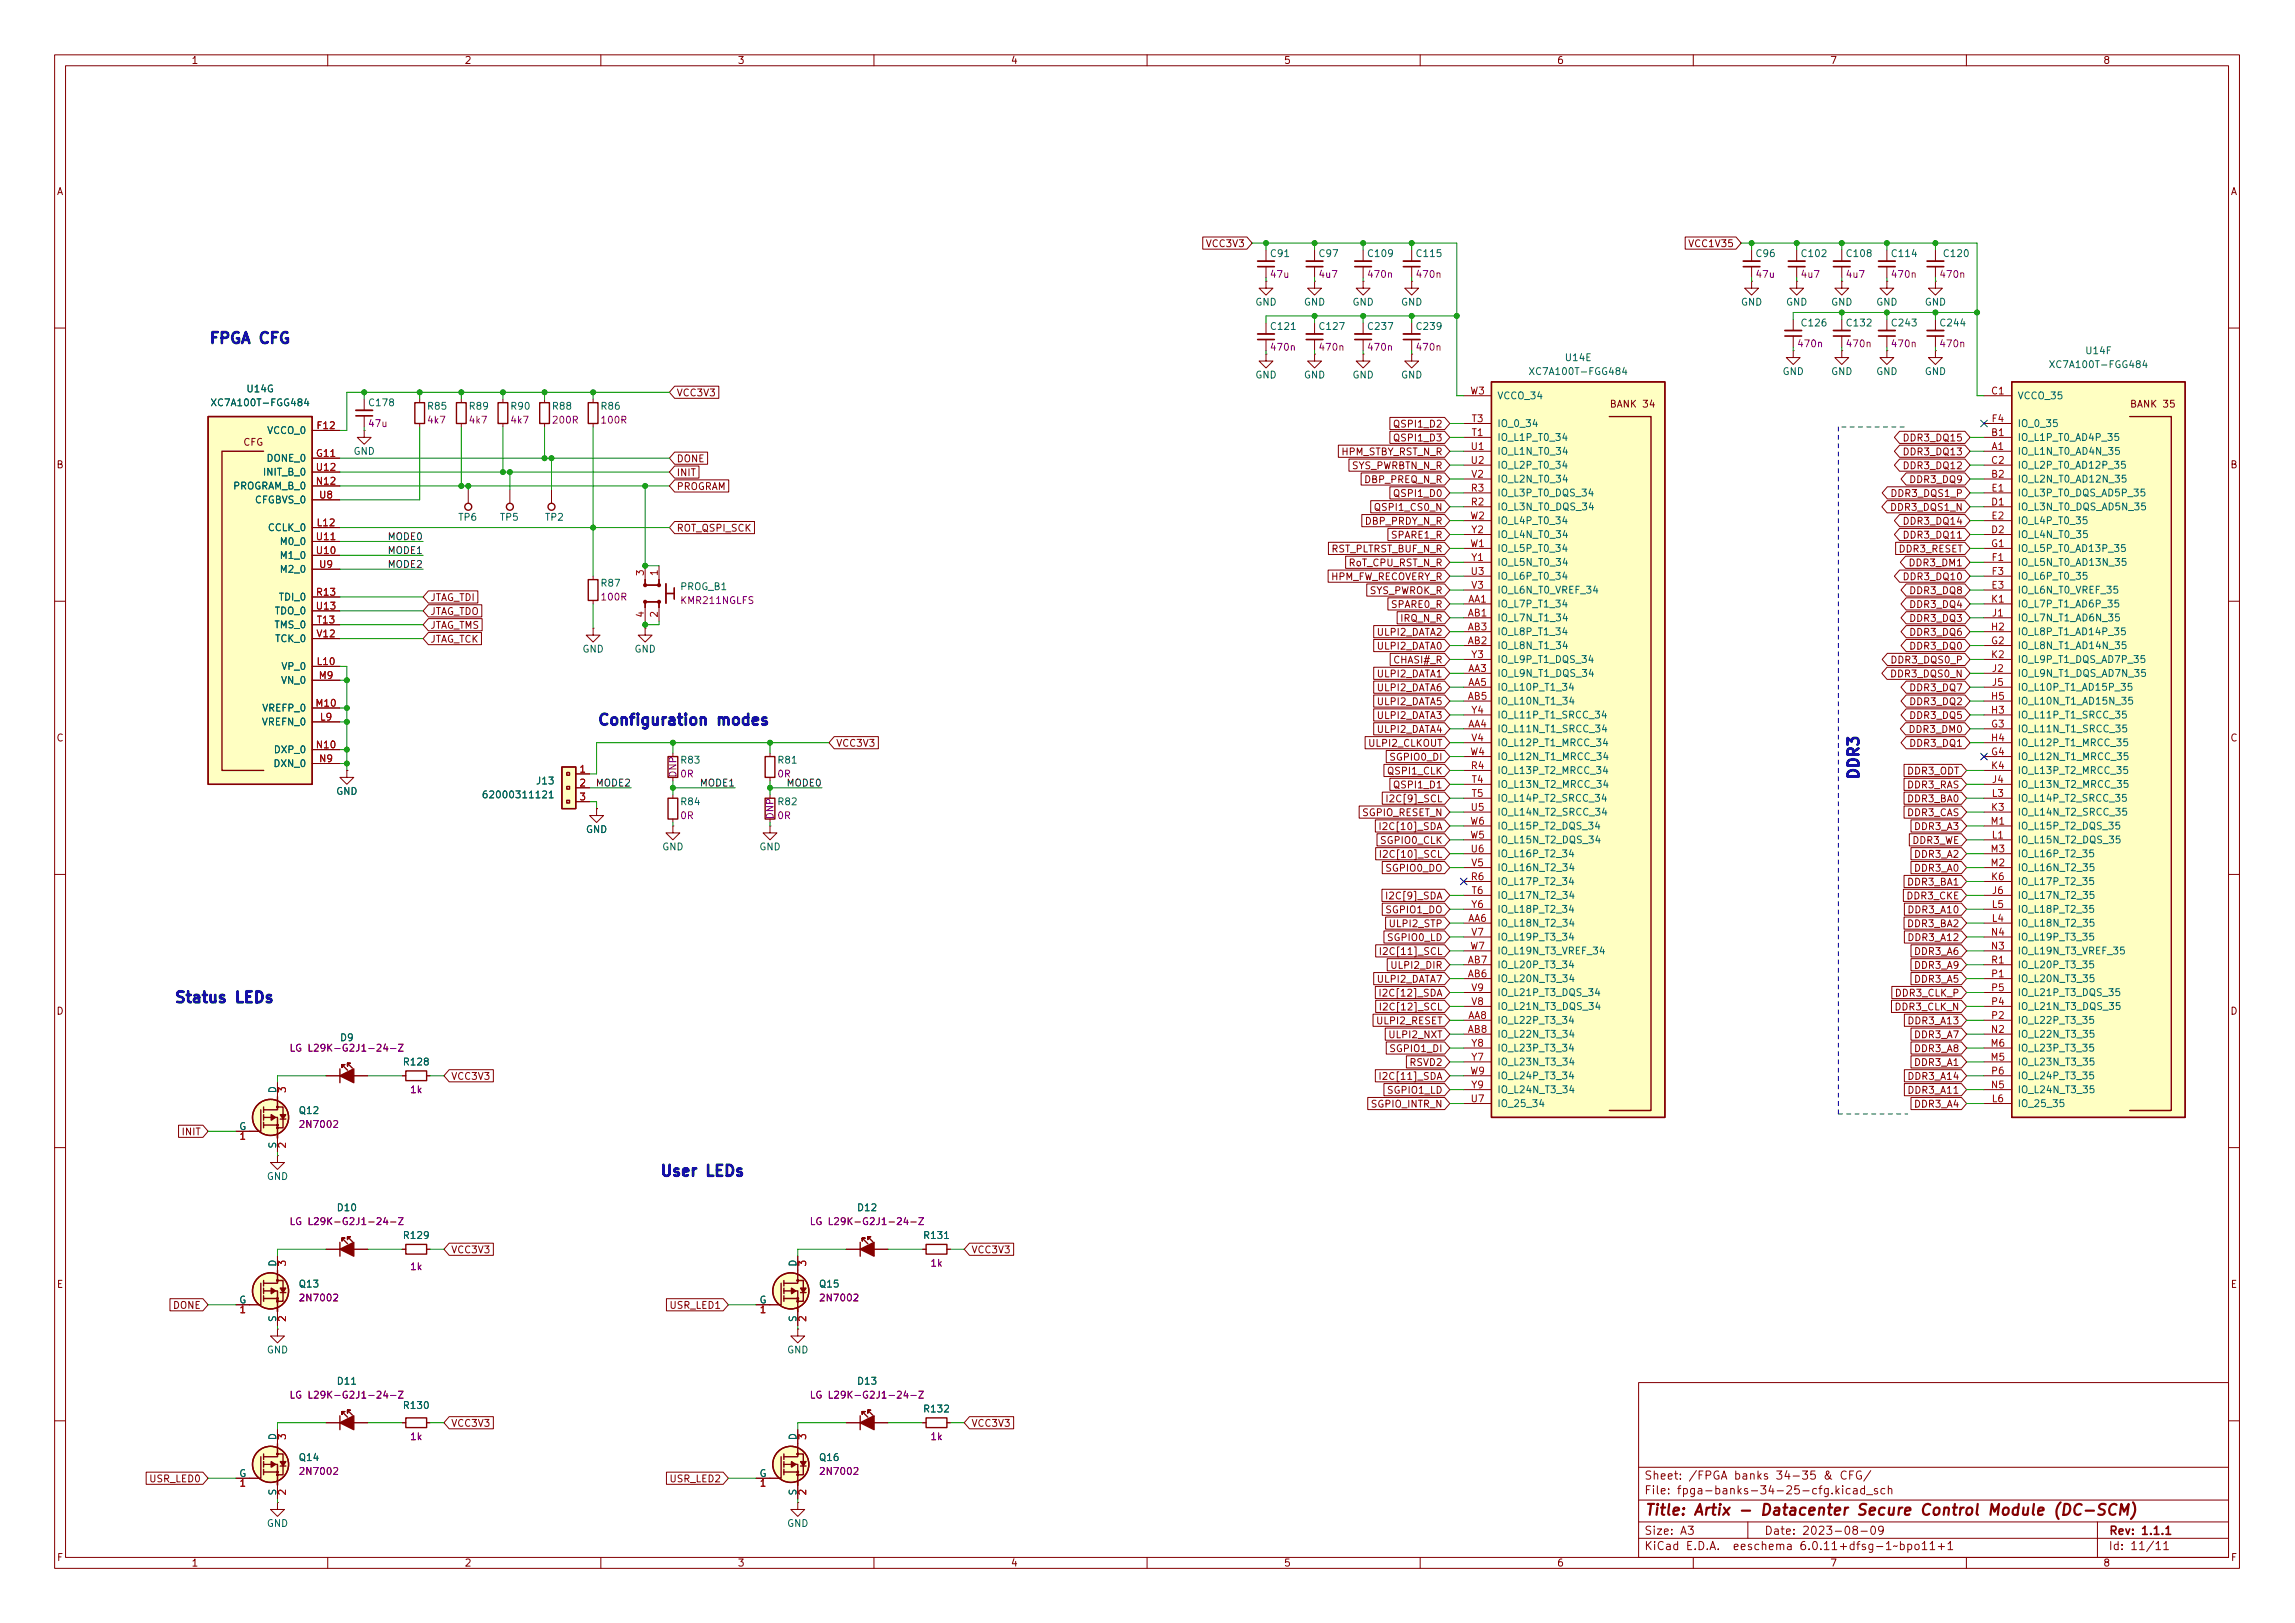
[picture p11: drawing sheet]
<svg xmlns="http://www.w3.org/2000/svg" width="420mm" height="297mm" viewBox="0 0 420 297" stroke-linecap="round" stroke-linejoin="round" font-family="sans-serif">
<defs><g id="words">
<g font-size="2.8" fill="#0000c2">
<text x="38.1" y="62.9">FPGA CFG</text>
<text x="109.2" y="132.7">Configuration</text>
<text x="131.3" y="132.7">modes</text>
<text x="340.3" y="142.9" transform="rotate(-90 340.3 142.9)">DDR3</text>
<text x="31.7" y="183.5">Status</text>
<text x="43.2" y="183.5">LEDs</text>
<text x="120.6" y="215.3">User</text>
<text x="129.3" y="215.3">LEDs</text>
</g>
<g font-size="2.8" fill="#840000">
<text x="301" y="277.9">Title:</text>
<text x="310.2" y="277.9">Artix</text>
<text x="318.8" y="277.9">-</text>
<text x="323.2" y="277.9">Datacenter</text>
<text x="341.3" y="277.9">Secure</text>
<text x="353.3" y="277.9">Control</text>
<text x="366.1" y="277.9">Module</text>
<text x="378.5" y="277.9">(DC-SCM)</text>
</g>
<g font-size="2.1" fill="#840000">
<text x="301" y="273.9">File:</text>
<text x="301" y="271.2">Sheet:</text>
<text x="307.4" y="273.9">fpga-banks-34-25-cfg.kicad_sch</text>
<text x="309.2" y="271.2">/FPGA</text>
<text x="317.6" y="271.2">banks</text>
<text x="325.4" y="271.2">34-35</text>
<text x="334.3" y="271.2">&amp;</text>
<text x="337.5" y="271.2">CFG/</text>
<text x="301" y="281.3">Size:</text>
<text x="307.6" y="281.3">A3</text>
<text x="323" y="281.3">Date:</text>
<text x="330" y="281.3">2023-08-09</text>
<text x="386" y="281.3">Rev:</text>
<text x="392.1" y="281.3">1.1.1</text>
<text x="301" y="284.1">KiCad</text>
<text x="308.7" y="284.1">E.D.A.</text>
<text x="317.6" y="284.1">eeschema</text>
<text x="330" y="284.1">6.0.11+dfsg-1~bpo11+1</text>
<text x="386" y="284.1">Id:</text>
<text x="390.1" y="284.1">11/11</text>
</g>
<g font-size="1.8" fill="#840000">
<text x="35" y="12.1">1</text>
<text x="85" y="12.1">2</text>
<text x="135" y="12.1">3</text>
<text x="185" y="12.1">4</text>
<text x="235" y="12.1">5</text>
<text x="285" y="12.1">6</text>
<text x="335" y="12.1">7</text>
<text x="385" y="12.1">8</text>
<text x="10.4" y="36.1">A</text>
<text x="408.4" y="36.1">A</text>
<text x="220.7" y="45.6">VCC3V3</text>
<text x="309" y="45.6">VCC1V35</text>
<text x="123.8" y="72.9">VCC3V3</text>
<text x="294.6" y="75">BANK</text>
<text x="300.7" y="75">34</text>
<text x="389.9" y="75">BANK</text>
<text x="396" y="75">35</text>
<text x="44.5" y="82">CFG</text>
<text x="245.5" y="83.7">HPM_STBY_RST_N_R</text>
<text x="254.9" y="78.6">QSPI1_D2</text>
<text x="254.9" y="81.2">QSPI1_D3</text>
<text x="348.3" y="83.7">DDR3_DQ13</text>
<text x="348.3" y="81.2">DDR3_DQ15</text>
<text x="10.3" y="86.1">B</text>
<text x="123.8" y="85">DONE</text>
<text x="123.8" y="87.5">INIT</text>
<text x="247.4" y="86.2">SYS_PWRBTN_N_R</text>
<text x="249.7" y="88.8">DBP_PREQ_N_R</text>
<text x="348.3" y="86.2">DDR3_DQ12</text>
<text x="349.5" y="88.8">DDR3_DQ9</text>
<text x="408.3" y="86.1">B</text>
<text x="123.8" y="90">PROGRAM</text>
<text x="251.4" y="93.9">QSPI1_CS0_N</text>
<text x="254.9" y="91.3">QSPI1_D0</text>
<text x="346" y="93.9">DDR3_DQS1_N</text>
<text x="346" y="91.3">DDR3_DQS1_P</text>
<text x="123.8" y="97.7">ROT_QSPI_SCK</text>
<text x="243.7" y="101.5">RST_PLTRST_BUF_N_R</text>
<text x="249.8" y="96.4">DBP_PRDY_N_R</text>
<text x="254.6" y="98.9">SPARE1_R</text>
<text x="347.5" y="101.5">DDR3_RESET</text>
<text x="348.3" y="96.4">DDR3_DQ14</text>
<text x="348.3" y="98.9">DDR3_DQ11</text>
<text x="243.6" y="106.6">HPM_FW_RECOVERY_R</text>
<text x="246.8" y="104">RoT_CPU_RST_N_R</text>
<text x="348.3" y="106.6">DDR3_DQ10</text>
<text x="349.3" y="104">DDR3_DM1</text>
<text x="78.7" y="112.9">JTAG_TDO</text>
<text x="78.7" y="110.4">JTAG_TDI</text>
<text x="250.7" y="109.1">SYS_PWROK_R</text>
<text x="254.6" y="111.6">SPARE0_R</text>
<text x="349.5" y="111.6">DDR3_DQ4</text>
<text x="349.5" y="109.1">DDR3_DQ8</text>
<text x="78.7" y="118">JTAG_TCK</text>
<text x="78.7" y="115.4">JTAG_TMS</text>
<text x="252" y="119.3">ULPI2_DATA0</text>
<text x="252" y="116.7">ULPI2_DATA2</text>
<text x="256.3" y="114.2">IRQ_N_R</text>
<text x="349.5" y="114.2">DDR3_DQ3</text>
<text x="349.5" y="116.7">DDR3_DQ6</text>
<text x="349.5" y="119.3">DDR3_DQ0</text>
<text x="252" y="124.3">ULPI2_DATA1</text>
<text x="255" y="121.8">CHASI#_R</text>
<text x="346" y="124.3">DDR3_DQS0_N</text>
<text x="346" y="121.8">DDR3_DQS0_P</text>
<text x="252" y="129.4">ULPI2_DATA5</text>
<text x="252" y="126.9">ULPI2_DATA6</text>
<text x="252" y="132">ULPI2_DATA3</text>
<text x="349.5" y="129.4">DDR3_DQ2</text>
<text x="349.5" y="126.9">DDR3_DQ7</text>
<text x="349.5" y="132">DDR3_DQ5</text>
<text x="10.3" y="136.1">C</text>
<text x="153" y="137">VCC3V3</text>
<text x="250.4" y="137">ULPI2_CLKOUT</text>
<text x="252" y="134.5">ULPI2_DATA4</text>
<text x="349.3" y="134.5">DDR3_DM0</text>
<text x="349.5" y="137">DDR3_DQ1</text>
<text x="408.3" y="136.1">C</text>
<text x="253.8" y="142.1">QSPI1_CLK</text>
<text x="254.3" y="139.6">SGPIO0_DI</text>
<text x="349.1" y="142.1">DDR3_ODT</text>
<text x="249.3" y="149.7">SGPIO_RESET_N</text>
<text x="253.5" y="147.2">I2C[9]_SCL</text>
<text x="254.9" y="144.7">QSPI1_D1</text>
<text x="349.1" y="147.2">DDR3_BA0</text>
<text x="349.1" y="149.7">DDR3_CAS</text>
<text x="349.1" y="144.7">DDR3_RAS</text>
<text x="252.3" y="152.3">I2C[10]_SDA</text>
<text x="252.6" y="154.8">SGPIO0_CLK</text>
<text x="350" y="154.8">DDR3_WE</text>
<text x="350.3" y="152.3">DDR3_A3</text>
<text x="252.3" y="157.4">I2C[10]_SCL</text>
<text x="253.5" y="159.9">SGPIO0_DO</text>
<text x="350.3" y="159.9">DDR3_A0</text>
<text x="350.3" y="157.4">DDR3_A2</text>
<text x="253.5" y="165">I2C[9]_SDA</text>
<text x="253.5" y="167.5">SGPIO1_DO</text>
<text x="348.9" y="165">DDR3_CKE</text>
<text x="349.1" y="162.4">DDR3_BA1</text>
<text x="349.1" y="167.5">DDR3_A10</text>
<text x="253.8" y="172.6">SGPIO0_LD</text>
<text x="254.1" y="170.1">ULPI2_STP</text>
<text x="349.1" y="170.1">DDR3_BA2</text>
<text x="349.1" y="172.6">DDR3_A12</text>
<text x="252.3" y="175.1">I2C[11]_SCL</text>
<text x="254.5" y="177.7">ULPI2_DIR</text>
<text x="350.3" y="177.7">DDR3_A9</text>
<text x="350.3" y="175.1">DDR3_A6</text>
<text x="252" y="180.2">ULPI2_DATA7</text>
<text x="252.3" y="182.8">I2C[12]_SDA</text>
<text x="252.3" y="185.3">I2C[12]_SCL</text>
<text x="346.8" y="185.3">DDR3_CLK_N</text>
<text x="346.8" y="182.8">DDR3_CLK_P</text>
<text x="350.3" y="180.2">DDR3_A5</text>
<text x="10.3" y="186.1">D</text>
<text x="251.9" y="187.8">ULPI2_RESET</text>
<text x="254.1" y="190.4">ULPI2_NXT</text>
<text x="349.1" y="187.8">DDR3_A13</text>
<text x="350.3" y="190.4">DDR3_A7</text>
<text x="408.3" y="186.1">D</text>
<text x="82.5" y="198">VCC3V3</text>
<text x="252.3" y="198">I2C[11]_SDA</text>
<text x="254.3" y="192.9">SGPIO1_DI</text>
<text x="258" y="195.5">RSVD2</text>
<text x="349.1" y="198">DDR3_A14</text>
<text x="350.3" y="195.5">DDR3_A1</text>
<text x="350.3" y="192.9">DDR3_A8</text>
<text x="250.9" y="203.1">SGPIO_INTR_N</text>
<text x="253.8" y="200.5">SGPIO1_LD</text>
<text x="349.1" y="200.5">DDR3_A11</text>
<text x="350.3" y="203.1">DDR3_A4</text>
<text x="33.2" y="208.2">INIT</text>
<text x="82.5" y="229.7">VCC3V3</text>
<text x="177.8" y="229.7">VCC3V3</text>
<text x="10.3" y="236.1">E</text>
<text x="31.6" y="239.9">DONE</text>
<text x="122.5" y="239.9">USR_LED1</text>
<text x="408.3" y="236.1">E</text>
<text x="82.5" y="261.5">VCC3V3</text>
<text x="177.8" y="261.5">VCC3V3</text>
<text x="27.2" y="271.7">USR_LED0</text>
<text x="122.5" y="271.7">USR_LED2</text>
<text x="10.4" y="286.1">F</text>
<text x="35" y="287.1">1</text>
<text x="85" y="287.1">2</text>
<text x="135" y="287.1">3</text>
<text x="185" y="287.1">4</text>
<text x="235" y="287.1">5</text>
<text x="285" y="287.1">6</text>
<text x="335" y="287.1">7</text>
<text x="385" y="287.1">8</text>
<text x="408.4" y="286.1">F</text>
</g>
<g font-size="1.8" fill="#006464">
<text x="232.4" y="47.4">C91</text>
<text x="241.3" y="47.4">C97</text>
<text x="250.2" y="47.4">C109</text>
<text x="259.1" y="47.4">C115</text>
<text x="321.3" y="47.4">C96</text>
<text x="329.6" y="47.4">C102</text>
<text x="337.8" y="47.4">C108</text>
<text x="346.1" y="47.4">C114</text>
<text x="355.6" y="47.4">C120</text>
<text x="229.8" y="56.3">GND</text>
<text x="238.7" y="56.3">GND</text>
<text x="247.5" y="56.3">GND</text>
<text x="256.4" y="56.3">GND</text>
<text x="318.7" y="56.3">GND</text>
<text x="326.9" y="56.3">GND</text>
<text x="335.2" y="56.3">GND</text>
<text x="343.4" y="56.3">GND</text>
<text x="352.3" y="56.3">GND</text>
<text x="232.4" y="60.7">C121</text>
<text x="241.3" y="60.7">C127</text>
<text x="250.2" y="60.7">C237</text>
<text x="259.1" y="60.7">C239</text>
<text x="329.6" y="60.1">C126</text>
<text x="337.8" y="60.1">C132</text>
<text x="346.1" y="60.1">C243</text>
<text x="355" y="60.1">C244</text>
<text x="381.7" y="65.2">U14F</text>
<text x="229.8" y="69.6">GND</text>
<text x="238.7" y="69.6">GND</text>
<text x="247.5" y="69.6">GND</text>
<text x="256.4" y="69.6">GND</text>
<text x="279.7" y="69">XC7A100T-FGG484</text>
<text x="286.4" y="66.5">U14E</text>
<text x="326.3" y="69">GND</text>
<text x="335.2" y="69">GND</text>
<text x="343.4" y="69">GND</text>
<text x="352.3" y="69">GND</text>
<text x="375" y="67.7">XC7A100T-FGG484</text>
<text x="38.4" y="74.7">XC7A100T-FGG484</text>
<text x="45" y="72.2">U14G</text>
<text x="67.3" y="74.7">C178</text>
<text x="78.1" y="75.4">R85</text>
<text x="85.7" y="75.4">R89</text>
<text x="93.3" y="75.4">R90</text>
<text x="101" y="75.4">R88</text>
<text x="109.9" y="75.4">R86</text>
<text x="274.1" y="73.4">VCCO_34</text>
<text x="369.3" y="73.4">VCCO_35</text>
<text x="48.8" y="79.8">VCCO_0</text>
<text x="64.7" y="83.6">GND</text>
<text x="274.1" y="81.1">IO_L1P_T0_34</text>
<text x="274.1" y="78.5">IO_0_34</text>
<text x="274.1" y="83.6">IO_L1N_T0_34</text>
<text x="369.3" y="83.6">IO_L1N_T0_AD4N_35</text>
<text x="369.3" y="81.1">IO_L1P_T0_AD4P_35</text>
<text x="369.3" y="78.5">IO_0_35</text>
<text x="42.6" y="90">PROGRAM_B_0</text>
<text x="48.1" y="87.4">INIT_B_0</text>
<text x="48.7" y="84.9">DONE_0</text>
<text x="274.1" y="86.1">IO_L2P_T0_34</text>
<text x="274.1" y="88.7">IO_L2N_T0_34</text>
<text x="369.3" y="88.7">IO_L2N_T0_AD12N_35</text>
<text x="369.3" y="86.1">IO_L2P_T0_AD12P_35</text>
<text x="46.6" y="92.5">CFGBVS_0</text>
<text x="83.8" y="95.7">TP6</text>
<text x="91.4" y="95.7">TP5</text>
<text x="99.7" y="95.7">TP2</text>
<text x="274.1" y="93.8">IO_L3N_T0_DQS_34</text>
<text x="274.1" y="91.2">IO_L3P_T0_DQS_34</text>
<text x="369.3" y="93.8">IO_L3N_T0_DQS_AD5N_35</text>
<text x="369.3" y="91.2">IO_L3P_T0_DQS_AD5P_35</text>
<text x="49" y="97.6">CCLK_0</text>
<text x="51.1" y="100.1">M0_0</text>
<text x="274.1" y="101.4">IO_L5P_T0_34</text>
<text x="274.1" y="96.3">IO_L4P_T0_34</text>
<text x="274.1" y="98.8">IO_L4N_T0_34</text>
<text x="369.3" y="98.8">IO_L4N_T0_35</text>
<text x="369.3" y="96.3">IO_L4P_T0_35</text>
<text x="369.3" y="101.4">IO_L5P_T0_AD13P_35</text>
<text x="51.1" y="102.7">M1_0</text>
<text x="51.1" y="105.2">M2_0</text>
<text x="109.9" y="107.7">R87</text>
<text x="274.1" y="106.5">IO_L6P_T0_34</text>
<text x="274.1" y="103.9">IO_L5N_T0_34</text>
<text x="369.3" y="103.9">IO_L5N_T0_AD13N_35</text>
<text x="369.3" y="106.5">IO_L6P_T0_35</text>
<text x="50.2" y="112.8">TDO_0</text>
<text x="51" y="110.3">TDI_0</text>
<text x="124.5" y="108.4">PROG_B1</text>
<text x="274.1" y="111.5">IO_L7P_T1_34</text>
<text x="274.1" y="109">IO_L6N_T0_VREF_34</text>
<text x="369.3" y="109">IO_L6N_T0_VREF_35</text>
<text x="369.3" y="111.5">IO_L7P_T1_AD6P_35</text>
<text x="50.2" y="115.4">TMS_0</text>
<text x="50.3" y="117.9">TCK_0</text>
<text x="106.6" y="119.8">GND</text>
<text x="116.1" y="119.8">GND</text>
<text x="274.1" y="114.1">IO_L7N_T1_34</text>
<text x="274.1" y="119.2">IO_L8N_T1_34</text>
<text x="274.1" y="116.6">IO_L8P_T1_34</text>
<text x="369.3" y="119.2">IO_L8N_T1_AD14N_35</text>
<text x="369.3" y="116.6">IO_L8P_T1_AD14P_35</text>
<text x="369.3" y="114.1">IO_L7N_T1_AD6N_35</text>
<text x="51.4" y="125.5">VN_0</text>
<text x="51.4" y="123">VP_0</text>
<text x="274.1" y="124.2">IO_L9N_T1_DQS_34</text>
<text x="274.1" y="121.7">IO_L9P_T1_DQS_34</text>
<text x="369.3" y="124.2">IO_L9N_T1_DQS_AD7N_35</text>
<text x="369.3" y="121.7">IO_L9P_T1_DQS_AD7P_35</text>
<text x="47.9" y="130.6">VREFP_0</text>
<text x="274.1" y="126.8">IO_L10P_T1_34</text>
<text x="274.1" y="129.3">IO_L10N_T1_34</text>
<text x="274.1" y="131.9">IO_L11P_T1_SRCC_34</text>
<text x="369.3" y="131.9">IO_L11P_T1_SRCC_35</text>
<text x="369.3" y="129.3">IO_L10N_T1_AD15N_35</text>
<text x="369.3" y="126.8">IO_L10P_T1_AD15P_35</text>
<text x="47.9" y="133.1">VREFN_0</text>
<text x="274.1" y="134.4">IO_L11N_T1_SRCC_34</text>
<text x="274.1" y="136.9">IO_L12P_T1_MRCC_34</text>
<text x="369.3" y="134.4">IO_L11N_T1_SRCC_35</text>
<text x="369.3" y="136.9">IO_L12P_T1_MRCC_35</text>
<text x="50" y="140.8">DXN_0</text>
<text x="50.1" y="138.2">DXP_0</text>
<text x="98.1" y="143.9">J13</text>
<text x="124.5" y="140.1">R83</text>
<text x="142.2" y="140.1">R81</text>
<text x="274.1" y="142">IO_L13P_T2_MRCC_34</text>
<text x="274.1" y="139.5">IO_L12N_T1_MRCC_34</text>
<text x="369.3" y="139.5">IO_L12N_T1_MRCC_35</text>
<text x="369.3" y="142">IO_L13P_T2_MRCC_35</text>
<text x="61.5" y="145.8">GND</text>
<text x="88.1" y="146.5">62000311121</text>
<text x="124.5" y="147.7">R84</text>
<text x="142.2" y="147.7">R82</text>
<text x="274.1" y="144.6">IO_L13N_T2_MRCC_34</text>
<text x="274.1" y="147.1">IO_L14P_T2_SRCC_34</text>
<text x="274.1" y="149.6">IO_L14N_T2_SRCC_34</text>
<text x="369.3" y="144.6">IO_L13N_T2_MRCC_35</text>
<text x="369.3" y="149.6">IO_L14N_T2_SRCC_35</text>
<text x="369.3" y="147.1">IO_L14P_T2_SRCC_35</text>
<text x="107.2" y="152.8">GND</text>
<text x="121.2" y="156">GND</text>
<text x="139" y="156">GND</text>
<text x="274.1" y="154.7">IO_L15N_T2_DQS_34</text>
<text x="274.1" y="152.2">IO_L15P_T2_DQS_34</text>
<text x="369.3" y="154.7">IO_L15N_T2_DQS_35</text>
<text x="369.3" y="152.2">IO_L15P_T2_DQS_35</text>
<text x="274.1" y="157.3">IO_L16P_T2_34</text>
<text x="274.1" y="159.8">IO_L16N_T2_34</text>
<text x="369.3" y="159.8">IO_L16N_T2_35</text>
<text x="369.3" y="157.3">IO_L16P_T2_35</text>
<text x="274.1" y="162.3">IO_L17P_T2_34</text>
<text x="274.1" y="164.9">IO_L17N_T2_34</text>
<text x="274.1" y="167.4">IO_L18P_T2_34</text>
<text x="369.3" y="164.9">IO_L17N_T2_35</text>
<text x="369.3" y="162.3">IO_L17P_T2_35</text>
<text x="369.3" y="167.4">IO_L18P_T2_35</text>
<text x="274.1" y="170">IO_L18N_T2_34</text>
<text x="274.1" y="172.5">IO_L19P_T3_34</text>
<text x="369.3" y="170">IO_L18N_T2_35</text>
<text x="369.3" y="172.5">IO_L19P_T3_35</text>
<text x="274.1" y="177.6">IO_L20P_T3_34</text>
<text x="274.1" y="175">IO_L19N_T3_VREF_34</text>
<text x="369.3" y="175">IO_L19N_T3_VREF_35</text>
<text x="369.3" y="177.6">IO_L20P_T3_35</text>
<text x="274.1" y="180.1">IO_L20N_T3_34</text>
<text x="274.1" y="185.2">IO_L21N_T3_DQS_34</text>
<text x="274.1" y="182.7">IO_L21P_T3_DQS_34</text>
<text x="369.3" y="180.1">IO_L20N_T3_35</text>
<text x="369.3" y="185.2">IO_L21N_T3_DQS_35</text>
<text x="369.3" y="182.7">IO_L21P_T3_DQS_35</text>
<text x="62.2" y="190.9">D9</text>
<text x="274.1" y="187.7">IO_L22P_T3_34</text>
<text x="274.1" y="190.3">IO_L22N_T3_34</text>
<text x="369.3" y="190.3">IO_L22N_T3_35</text>
<text x="369.3" y="187.7">IO_L22P_T3_35</text>
<text x="73.7" y="195.4">R128</text>
<text x="274.1" y="197.9">IO_L24P_T3_34</text>
<text x="274.1" y="195.4">IO_L23N_T3_34</text>
<text x="274.1" y="192.8">IO_L23P_T3_34</text>
<text x="369.3" y="195.4">IO_L23N_T3_35</text>
<text x="369.3" y="192.8">IO_L23P_T3_35</text>
<text x="369.3" y="197.9">IO_L24P_T3_35</text>
<text x="50.5" y="200.1" transform="rotate(-90 50.5 200.1)">D</text>
<text x="274.1" y="203">IO_25_34</text>
<text x="274.1" y="200.4">IO_L24N_T3_34</text>
<text x="369.3" y="203">IO_25_35</text>
<text x="369.3" y="200.4">IO_L24N_T3_35</text>
<text x="43.7" y="206.8">G</text>
<text x="54.6" y="204.3">Q12</text>
<text x="50.5" y="210.3" transform="rotate(-90 50.5 210.3)">S</text>
<text x="48.8" y="216.3">GND</text>
<text x="61.6" y="222">D10</text>
<text x="73.7" y="227.1">R129</text>
<text x="156.8" y="222">D12</text>
<text x="168.9" y="227.1">R131</text>
<text x="50.5" y="231.9" transform="rotate(-90 50.5 231.9)">D</text>
<text x="145.8" y="231.9" transform="rotate(-90 145.8 231.9)">D</text>
<text x="43.7" y="238.5">G</text>
<text x="54.6" y="236">Q13</text>
<text x="139" y="238.5">G</text>
<text x="149.9" y="236">Q15</text>
<text x="50.5" y="242" transform="rotate(-90 50.5 242)">S</text>
<text x="145.8" y="242" transform="rotate(-90 145.8 242)">S</text>
<text x="48.8" y="248.1">GND</text>
<text x="144" y="248.1">GND</text>
<text x="61.6" y="253.8">D11</text>
<text x="156.8" y="253.8">D13</text>
<text x="50.5" y="263.6" transform="rotate(-90 50.5 263.6)">D</text>
<text x="73.7" y="258.2">R130</text>
<text x="145.8" y="263.6" transform="rotate(-90 145.8 263.6)">D</text>
<text x="168.9" y="258.9">R132</text>
<text x="54.6" y="267.8">Q14</text>
<text x="149.9" y="267.8">Q16</text>
<text x="43.7" y="270.3">G</text>
<text x="50.5" y="273.8" transform="rotate(-90 50.5 273.8)">S</text>
<text x="139" y="270.3">G</text>
<text x="145.8" y="273.8" transform="rotate(-90 145.8 273.8)">S</text>
<text x="48.8" y="279.8">GND</text>
<text x="144" y="279.8">GND</text>
</g>
<g font-size="1.8" fill="#840084">
<text x="232.4" y="51.2">47u</text>
<text x="241.3" y="51.2">4u7</text>
<text x="250.2" y="51.2">470n</text>
<text x="259.1" y="51.2">470n</text>
<text x="321.3" y="51.2">47u</text>
<text x="329.6" y="51.2">4u7</text>
<text x="337.8" y="51.2">4u7</text>
<text x="346.1" y="51.2">470n</text>
<text x="355" y="51.2">470n</text>
<text x="232.4" y="64.6">470n</text>
<text x="241.3" y="64.6">470n</text>
<text x="250.2" y="64.6">470n</text>
<text x="259.1" y="64.6">470n</text>
<text x="328.9" y="63.9">470n</text>
<text x="337.8" y="63.9">470n</text>
<text x="346.1" y="63.9">470n</text>
<text x="355" y="63.9">470n</text>
<text x="78.1" y="77.9">4k7</text>
<text x="85.7" y="77.9">4k7</text>
<text x="93.3" y="77.9">4k7</text>
<text x="101" y="77.9">200R</text>
<text x="109.9" y="77.9">100R</text>
<text x="67.3" y="78.5">47u</text>
<text x="109.9" y="110.3">100R</text>
<text x="124.5" y="110.9">KMR211NGLFS</text>
<text x="124.2" y="142.4" transform="rotate(-90 124.2 142.4)">DNP</text>
<text x="124.5" y="142.7">0R</text>
<text x="142.2" y="142.7">0R</text>
<text x="124.5" y="150.3">0R</text>
<text x="142" y="150" transform="rotate(-90 142 150)">DNP</text>
<text x="142.2" y="150.3">0R</text>
<text x="52.9" y="192.8">LG L29K-G2J1-24-Z</text>
<text x="75" y="200.4">1k</text>
<text x="54.6" y="206.8">2N7002</text>
<text x="52.9" y="224.6">LG L29K-G2J1-24-Z</text>
<text x="148.2" y="224.6">LG L29K-G2J1-24-Z</text>
<text x="75" y="232.8">1k</text>
<text x="170.3" y="232.2">1k</text>
<text x="54.6" y="238.5">2N7002</text>
<text x="149.9" y="238.5">2N7002</text>
<text x="52.9" y="256.3">LG L29K-G2J1-24-Z</text>
<text x="148.2" y="256.3">LG L29K-G2J1-24-Z</text>
<text x="75" y="263.9">1k</text>
<text x="170.3" y="263.9">1k</text>
<text x="54.6" y="270.3">2N7002</text>
<text x="149.9" y="270.3">2N7002</text>
</g>
<g font-size="1.8" fill="#a90000">
<text x="269.1" y="72.2">W3</text>
<text x="269.3" y="77.3">T3</text>
<text x="364.4" y="72.2">C1</text>
<text x="364.5" y="77.3">F4</text>
<text x="57.8" y="83.6">G11</text>
<text x="57.9" y="78.5">F12</text>
<text x="269.2" y="82.3">U1</text>
<text x="269.3" y="79.8">T1</text>
<text x="364.4" y="79.8">B1</text>
<text x="364.5" y="82.3">A1</text>
<text x="57.7" y="88.7">N12</text>
<text x="57.7" y="86.1">U12</text>
<text x="269.2" y="84.9">U2</text>
<text x="269.2" y="90">R3</text>
<text x="269.3" y="87.4">V2</text>
<text x="364.4" y="87.4">B2</text>
<text x="364.4" y="84.9">C2</text>
<text x="364.5" y="90">E1</text>
<text x="58.3" y="91.2">U8</text>
<text x="269.1" y="95">W2</text>
<text x="269.2" y="92.5">R2</text>
<text x="364.4" y="92.5">D1</text>
<text x="364.5" y="95">E2</text>
<text x="57.7" y="101.4">U10</text>
<text x="57.7" y="98.8">U11</text>
<text x="57.9" y="96.3">L12</text>
<text x="269.1" y="100.1">W1</text>
<text x="269.3" y="97.6">Y2</text>
<text x="364.4" y="97.6">D2</text>
<text x="364.4" y="100.1">G1</text>
<text x="58.3" y="103.9">U9</text>
<text x="117.9" y="105.5" transform="rotate(-90 117.9 105.5)">3</text>
<text x="120.4" y="105.5" transform="rotate(-90 120.4 105.5)">1</text>
<text x="269.2" y="105.2">U3</text>
<text x="269.3" y="107.7">V3</text>
<text x="269.3" y="102.7">Y1</text>
<text x="364.5" y="107.7">E3</text>
<text x="364.5" y="102.7">F1</text>
<text x="364.5" y="105.2">F3</text>
<text x="57.7" y="111.5">U13</text>
<text x="57.8" y="109">R13</text>
<text x="117.9" y="113.1" transform="rotate(-90 117.9 113.1)">4</text>
<text x="120.4" y="113.1" transform="rotate(-90 120.4 113.1)">2</text>
<text x="268.7" y="112.8">AB1</text>
<text x="268.7" y="110.3">AA1</text>
<text x="364.4" y="110.3">K1</text>
<text x="364.6" y="112.8">J1</text>
<text x="57.9" y="116.6">V12</text>
<text x="57.9" y="114.1">T13</text>
<text x="268.7" y="117.9">AB2</text>
<text x="268.7" y="115.4">AB3</text>
<text x="364.4" y="115.4">H2</text>
<text x="364.4" y="117.9">G2</text>
<text x="57.9" y="121.7">L10</text>
<text x="58.3" y="124.2">M9</text>
<text x="268.7" y="123">AA3</text>
<text x="268.7" y="125.5">AA5</text>
<text x="269.3" y="120.4">Y3</text>
<text x="364.4" y="120.4">K2</text>
<text x="364.6" y="123">J2</text>
<text x="364.6" y="125.5">J5</text>
<text x="57.7" y="129.3">M10</text>
<text x="58.5" y="131.9">L9</text>
<text x="268.7" y="128.1">AB5</text>
<text x="269.3" y="130.6">Y4</text>
<text x="364.4" y="130.6">H3</text>
<text x="364.4" y="128.1">H5</text>
<text x="57.7" y="136.9">N10</text>
<text x="268.7" y="133.1">AA4</text>
<text x="269.3" y="135.7">V4</text>
<text x="364.4" y="135.7">H4</text>
<text x="364.4" y="133.1">G3</text>
<text x="58.3" y="139.5">N9</text>
<text x="106" y="141.4">1</text>
<text x="106" y="143.9">2</text>
<text x="269.1" y="138.2">W4</text>
<text x="269.2" y="140.8">R4</text>
<text x="269.3" y="143.3">T4</text>
<text x="364.4" y="138.2">G4</text>
<text x="364.4" y="140.8">K4</text>
<text x="364.6" y="143.3">J4</text>
<text x="106" y="146.5">3</text>
<text x="269.2" y="148.4">U5</text>
<text x="269.3" y="145.8">T5</text>
<text x="364.4" y="148.4">K3</text>
<text x="364.6" y="145.8">L3</text>
<text x="269.1" y="153.5">W5</text>
<text x="269.1" y="150.9">W6</text>
<text x="269.2" y="156">U6</text>
<text x="364.4" y="150.9">M1</text>
<text x="364.4" y="156">M3</text>
<text x="364.6" y="153.5">L1</text>
<text x="269.2" y="161.1">R6</text>
<text x="269.3" y="158.5">V5</text>
<text x="364.4" y="158.5">M2</text>
<text x="364.4" y="161.1">K6</text>
<text x="269.3" y="166.2">Y6</text>
<text x="269.3" y="163.6">T6</text>
<text x="364.6" y="166.2">L5</text>
<text x="364.6" y="163.6">J6</text>
<text x="268.7" y="168.7">AA6</text>
<text x="269.1" y="173.8">W7</text>
<text x="269.3" y="171.2">V7</text>
<text x="364.4" y="173.8">N3</text>
<text x="364.4" y="171.2">N4</text>
<text x="364.6" y="168.7">L4</text>
<text x="268.7" y="178.9">AB6</text>
<text x="268.7" y="176.3">AB7</text>
<text x="364.4" y="178.9">P1</text>
<text x="364.4" y="176.3">R1</text>
<text x="269.3" y="183.9">V8</text>
<text x="269.3" y="181.4">V9</text>
<text x="364.4" y="183.9">P4</text>
<text x="364.4" y="181.4">P5</text>
<text x="268.7" y="189">AB8</text>
<text x="268.7" y="186.5">AA8</text>
<text x="269.3" y="191.6">Y8</text>
<text x="364.4" y="191.6">M6</text>
<text x="364.4" y="189">N2</text>
<text x="364.4" y="186.5">P2</text>
<text x="269.1" y="196.6">W9</text>
<text x="269.3" y="194.1">Y7</text>
<text x="364.4" y="194.1">M5</text>
<text x="364.4" y="196.6">P6</text>
<text x="269.2" y="201.7">U7</text>
<text x="269.3" y="199.2">Y9</text>
<text x="364.4" y="199.2">N5</text>
<text x="364.6" y="201.7">L6</text>
<text x="43.8" y="209.3">1</text>
<text x="43.8" y="241.1">1</text>
<text x="139" y="241.1">1</text>
<text x="43.8" y="272.8">1</text>
<text x="139" y="272.8">1</text>
</g>
<g font-size="1.8" fill="#0f0f0f">
<text x="70.9" y="98.8">MODE0</text>
<text x="70.9" y="101.4">MODE1</text>
<text x="70.9" y="103.9">MODE2</text>
<text x="109" y="143.9">MODE2</text>
<text x="128.1" y="143.9">MODE1</text>
<text x="143.9" y="143.9">MODE0</text>
</g>
</g></defs>
<g fill="none" stroke="#840000" stroke-width=".18">
<path d="M10 10h400v277h-400zM12 12h396v273h-396zM60 10v2M110 10v2M160 10v2M210 10v2M260 10v2M310 10v2M360 10v2M220.2 43.4h8.1l.9 1.1-.9 1.1h-8.1zM231.8 51.5v1.2h1.2l-1.2 1.3-1.3-1.3h1.3M231.8 51.5h.1"/>
<path d="M231.8 45.8v2M231.8 48.8v2M231.8 59.1v2M240.7 51.5v1.2h1.2l-1.2 1.3-1.3-1.3h1.3M240.7 51.5h.1M240.7 45.8v2M240.7 48.8v2M240.7 59.1v2M249.6 51.5v1.2h1.2l-1.2 1.3-1.3-1.3h1.3M249.6 51.5h.1M249.6 45.8v2M249.6 48.8v2"/>
<path d="M249.6 59.1v2M258.4 51.5v1.2h1.3l-1.3 1.3-1.2-1.3h1.2M258.4 51.5h.1M258.4 45.8v2M258.4 48.8v2M258.4 59.1v2M308.5 43.4h9.3l1 1.1-1 1.1h-9.3zM320.7 51.5v1.2h1.2l-1.2 1.3-1.3-1.3h1.3M320.7 51.5h.1M320.7 45.8v2M320.7 48.8v2M328.3 58.5v2"/>
<path d="M328.9 51.5v1.2h1.3l-1.3 1.3-1.2-1.3h1.2M328.9 51.5h.1M328.9 45.8v2M328.9 48.8v2M337.2 51.5v1.2h1.3l-1.3 1.3-1.3-1.3h1.3M337.2 51.5h.1M337.2 45.8v2M337.2 48.8v2M337.2 58.5v2M345.4 51.5v1.2h1.3l-1.3 1.3-1.2-1.3h1.2M345.4 51.5h.1M345.4 45.8v2"/>
<path d="M345.4 48.8v2M345.4 58.5v2M354.3 51.5v1.2h1.3l-1.3 1.3-1.2-1.3h1.2M354.3 51.5h.1M354.3 45.8v2M354.3 48.8v2M354.3 58.5v2M10 60h2M57.1 78.8h5.1M66.7 78.8v1.2h1.2l-1.2 1.3-1.3-1.3h1.3M66.7 78.8h.1M66.7 73.1v2"/>
<path d="M66.7 76.1v2M76.8 73.1v.6M76.8 77.5v.6M84.5 73.1v.6M84.5 77.5v.6M92.1 73.1v.6M92.1 77.5v.6M99.7 73.1v.6M99.7 77.5v.6M108.6 73.1v.6M108.6 77.5v.6M123.5 70.7h8.1v2.2h-8.1l-.9-1.1z"/>
<path d="M231.8 64.8v1.3h1.2l-1.2 1.2-1.3-1.2h1.3M231.8 64.8h.1M231.8 62.1v2.1M240.7 64.8v1.3h1.2l-1.2 1.2-1.3-1.2h1.3M240.7 64.8h.1M240.7 62.1v2.1M249.6 64.8v1.3h1.2l-1.2 1.2-1.3-1.2h1.3M249.6 64.8h.1M249.6 62.1v2.1M254.5 76.4h10l.9 1.1-.9 1.1h-10zM254.5 78.9h10l.9 1.1-.9 1.2h-10zM258.4 64.8v1.3h1.3l-1.3 1.2-1.2-1.2h1.2"/>
<path d="M258.4 64.8h.1M258.4 62.1v2.1M268 77.5h5M268 72.4h5M328.3 64.2v1.2h1.3l-1.3 1.3-1.3-1.3h1.3M328.3 64.2h.1M328.3 61.5v2M337.2 64.2v1.2h1.3l-1.3 1.3-1.3-1.3h1.3M337.2 64.2h.1M337.2 61.5v2M345.4 64.2v1.2h1.3l-1.3 1.3-1.2-1.3h1.2M345.4 64.2h.1"/>
<path d="M345.4 61.5v2M347.8 78.9h11.9l1 1.1-1 1.2h-11.9l-1-1.2zM354.3 64.2v1.2h1.3l-1.3 1.3-1.2-1.3h1.2M354.3 64.2h.1M354.3 61.5v2M363.2 77.5h5.1M363.2 72.4h5.1M408 60h2M57.1 83.9h5.1M57.1 96.6h5.1M57.1 88.9h5.1M57.1 99.1h5.1"/>
<path d="M57.1 86.4h5.1M57.1 91.5h5.1M85.7 89.6v2.5M93.3 89.6v2.5M101 89.6v2.5M123.5 95.4h14.6v2.3h-14.6l-.9-1.1zM123.5 82.7h6v2.3h-6l-.9-1.1zM123.5 87.8h9.9v2.2h-9.9l-.9-1.1zM123.5 85.3h4.5v2.2h-4.5l-.9-1.1zM243.2 99.3h21.3l.9 1.1-.9 1.1h-21.3zM245 81.5h19.5l.9 1.1-.9 1.1h-19.5zM247 84h17.5l.9 1.1-.9 1.1h-17.5z"/>
<path d="M249.2 86.6h15.3l.9 1.1-.9 1.1h-15.3zM249.3 94.2h15.2l.9 1.1-.9 1.1h-15.2zM250.9 91.6h13.6l.9 1.1-.9 1.2h-13.6zM254.1 96.7h10.4l.9 1.1-.9 1.1h-10.4zM254.5 89.1h10l.9 1.1-.9 1.1h-10zM268 92.7h5M268 90.2h5M268 80h5M268 82.6h5M268 85.1h5M268 87.7h5M268 95.3h5"/>
<path d="M268 97.8h5M345.5 91.6h14.2l1 1.1-1 1.2h-14.2l-1-1.2zM345.5 89.1h14.2l1 1.1-1 1.1h-14.2l-.9-1.1zM347 99.3h12.7l1 1.1-1 1.1h-12.7zM347.8 94.2h11.9l1 1.1-1 1.1h-11.9l-1-1.1zM347.8 84h11.9l1 1.1-1 1.1h-11.9l-1-1.1zM347.8 81.5h11.9l1 1.1-1 1.1h-11.9l-1-1.1zM347.8 96.7h11.9l1 1.1-1 1.1h-11.9l-1-1.1zM349 86.6h10.7l1 1.1-1 1.1h-10.7l-1-1.1zM358.4 98.5h.7M363.2 92.7h5.1M363.2 90.2h5.1"/>
<path d="M363.2 80h5.1M363.2 82.6h5.1M363.2 85.1h5.1M363.2 87.7h5.1M363.2 95.3h5.1M363.2 97.8h5.1M10 110h2M57.1 109.3h5.1M57.1 114.3h5.1M57.1 101.6h5.1M57.1 111.8h5.1M57.1 104.2h5.1"/>
<path d="M57.1 116.9h5.1M78.4 115.8h9.7v2.2h-9.7l-.9-1.1zM78.4 113.2h9.9v2.2h-9.9l-.9-1.1zM78.4 110.7h9.8v2.2h-9.8l-.9-1.1zM78.4 108.1h9.1v2.3h-9.1l-.9-1.1zM108.6 115v1.2h1.3l-1.3 1.3-1.3-1.3h1.3M108.6 115h.1M108.6 105.4v.7M108.6 109.9v.6M118.1 115v1.2h1.3l-1.3 1.3-1.3-1.3h1.3M118.1 115h.1M118.1 103.5v2.6"/>
<path d="M118.1 111.2v2.5M120.6 103.5v2.6M120.6 111.2v2.5M243.1 104.3h21.4l.9 1.1-.9 1.2h-21.4zM246.3 101.8h18.2l.9 1.1-.9 1.1h-18.2zM250.2 106.9h14.3l.9 1.1-.9 1.1h-14.3zM251.5 117h13l.9 1.1-.9 1.2h-13zM251.5 114.5h13l.9 1.1-.9 1.1h-13zM254.1 109.4h10.4l.9 1.1-.9 1.1h-10.4zM254.5 119.6h10l.9 1.1-.9 1.1h-10zM255.8 112h8.7l.9 1.1-.9 1.1h-8.7zM268 110.5h5"/>
<path d="M268 113.1h5M268 118.1h5M268 115.6h5M268 105.4h5M268 108h5M268 100.4h5M268 102.9h5M345.5 119.6h14.2l1 1.1-1 1.1h-14.2l-.9-1.1zM347.8 104.3h11.9l1 1.1-1 1.2h-11.9l-1-1.2zM348.9 101.8h10.8l1 1.1-1 1.1h-10.8l-1-1.1zM349 109.4h10.7l1 1.1-1 1.1h-10.7l-1-1.1zM349 106.9h10.7l1 1.1-1 1.1h-10.7l-1-1.1z"/>
<path d="M349 112h10.7l1 1.1-1 1.1h-10.7l-1-1.1zM349 114.5h10.7l1 1.1-1 1.1h-10.7l-1-1.1zM349 117h10.7l1 1.1-1 1.2h-10.7l-1-1.2zM363.2 110.5h5.1M363.2 113.1h5.1M363.2 118.1h5.1M363.2 115.6h5.1M363.2 105.4h5.1M363.2 108h5.1M363.2 100.4h5.1M363.2 102.9h5.1M408 110h2"/>
<path d="M57.1 122h5.1M57.1 132.1h5.1M57.1 129.6h5.1M57.1 124.5h5.1M57.1 137.2h5.1M57.1 139.7h5.1M123.2 137.8v.7M141 137.8v.7M152.7 134.8h8.1v2.2h-8.1l-.9-1.1zM249.9 134.8h14.6l.9 1.1-.9 1.1h-14.6zM251.5 127.2h13l.9 1.1-.9 1.1h-13zM251.5 122.1h13l.9 1.1-.9 1.1h-13z"/>
<path d="M251.5 124.7h13l.9 1.1-.9 1.1h-13zM251.5 129.7h13l.9 1.1-.9 1.2h-13zM251.5 132.3h13l.9 1.1-.9 1.1h-13zM253.4 139.9h11.1l.9 1.1-.9 1.1h-11.1zM253.8 137.4h10.7l.9 1.1-.9 1.1h-10.7zM268 123.2h5M268 133.4h5M268 125.8h5M268 128.3h5M268 135.9h5M268 138.5h5M268 120.7h5"/>
<path d="M268 130.8h5M345.5 122.1h14.2l1 1.1-1 1.1h-14.2l-1-1.1zM348.6 139.9h10.5l.9 1.1-.9 1.1h-10.5zM348.9 132.3h10.8l1 1.1-1 1.1h-10.8l-1-1.1zM349 127.2h10.7l1 1.1-1 1.1h-10.7l-1-1.1zM349 124.7h10.7l1 1.1-1 1.1h-10.7l-1-1.1zM349 134.8h10.7l1 1.1-1 1.1h-10.7l-1-1.1zM349 129.7h10.7l1 1.1-1 1.2h-10.7l-1-1.2zM363.2 123.2h5.1M363.2 133.4h5.1M363.2 125.8h5.1M363.2 128.3h5.1"/>
<path d="M363.2 135.9h5.1M363.2 138.5h5.1M363.2 120.7h5.1M363.2 130.8h5.1M63.5 141v1.3h1.3l-1.3 1.2-1.3-1.2h1.3M63.5 141h.1M105.4 141.6h2.5M105.4 144.2h2.5M105.4 146.7h2.5M109.2 148v1.3h1.3l-1.3 1.2-1.3-1.2h1.3M109.2 148h.1M123.2 151.2v1.2h1.3l-1.3 1.3-1.3-1.3h1.3"/>
<path d="M123.2 151.2h.1M123.2 142.3v.6M123.2 145.5v.6M123.2 149.9v.6M141 151.2v1.2h1.2l-1.2 1.3-1.3-1.3h1.3M141 151.2h.1M141 142.3v.6M141 145.5v.6M141 149.9v.6M248.8 147.5h15.7l.9 1.1-.9 1.1h-15.7zM251.8 150.1h12.7l.9 1.1-.9 1.1h-12.7zM251.9 155.1h12.6l.9 1.1-.9 1.2h-12.6z"/>
<path d="M252.1 152.6h12.4l.9 1.1-.9 1.1h-12.4zM253.1 157.7h11.4l.9 1.1-.9 1.1h-11.4zM253.1 145h11.4l.9 1.1-.9 1.1h-11.4zM254.5 142.4h10l.9 1.1-.9 1.2h-10zM263.1 151.8l.4-1.2 .5 1.2M263.1 144.2h.7M263.2 151.5h.6M263.4 155.6v1.3h.6M263.4 145.5v1.3h.6M268 141h5M268 143.5h5M268 146.1h5"/>
<path d="M268 148.6h5M268 156.2h5M268 158.8h5M268 153.7h5M268 151.2h5M348.6 145h10.5l.9 1.1-.9 1.1h-10.5zM348.6 147.5h10.5l.9 1.1-.9 1.1h-10.5zM348.6 142.4h10.5l.9 1.1-.9 1.2h-10.5zM349.6 152.6h9.5l.9 1.1-.9 1.1h-9.5zM349.9 150.1h9.2l.9 1.1-.9 1.1h-9.2zM349.9 157.7h9.2l.9 1.1-.9 1.1h-9.2zM349.9 155.1h9.2l.9 1.1-.9 1.2h-9.2z"/>
<path d="M363.2 141h5.1M363.2 143.5h5.1M363.2 146.1h5.1M363.2 148.6h5.1M363.2 156.2h5.1M363.2 158.8h5.1M363.2 153.7h5.1M363.2 151.2h5.1M10 160h2M251.5 178h13l.9 1.1-.9 1.1h-13zM251.9 172.9h12.6l.9 1.1-.9 1.1h-12.6zM253 162.8h11.5l.9 1.1-.9 1.1h-11.5z"/>
<path d="M253.1 165.3h11.4l.9 1.1-.9 1.1h-11.4zM253.4 170.4h11.1l.9 1.1-.9 1.1h-11.1zM253.7 167.8h10.8l.9 1.1-.9 1.2h-10.8zM254 175.5h10.5l.9 1.1-.9 1.1h-10.5zM263.1 164.5l.4-1.2 .5 1.2M263.2 164.2h.6M263.4 173.4v1.3h.6M268 168.9h5M268 179.1h5M268 176.6h5M268 161.3h5M268 163.9h5"/>
<path d="M268 171.5h5M268 174h5M268 166.4h5M348.5 162.8h10.6l.9 1.1-.9 1.1h-10.6zM348.6 167.8h10.5l.9 1.1-.9 1.2h-10.5zM348.6 160.2h10.5l.9 1.1-.9 1.1h-10.5zM348.6 170.4h10.5l.9 1.1-.9 1.1h-10.5zM348.6 165.3h10.5l.9 1.1-.9 1.1h-10.5zM349.9 178h9.2l.9 1.1-.9 1.1h-9.2zM349.9 175.5h9.2l.9 1.1-.9 1.1h-9.2zM349.9 172.9h9.2l.9 1.1-.9 1.1h-9.2zM363.2 168.9h5.1"/>
<path d="M363.2 179.1h5.1M363.2 176.6h5.1M363.2 161.3h5.1M363.2 163.9h5.1M363.2 171.5h5.1M363.2 174h5.1M363.2 166.4h5.1M408 160h2M50.8 198.2v2.5M59.7 196.9h2.5M64.8 196.9h2.5M73.7 196.9h.6"/>
<path d="M78.1 196.9h.6M82.2 195.8h8.1v2.2h-8.1l-.9-1.1zM251.4 185.6h13.1l.9 1.1-.9 1.1h-13.1zM251.8 195.8h12.7l.9 1.1-.9 1.1h-12.7zM251.8 180.5h12.7l.9 1.1-.9 1.2h-12.7zM251.9 183.1h12.6l.9 1.1-.9 1.1h-12.6zM253.4 198.3h11.1l.9 1.1-.9 1.1h-11.1zM253.6 188.2h10.9l.9 1.1-.9 1.1h-10.9zM253.8 190.7h10.7l.9 1.1-.9 1.1h-10.7zM257.5 193.2h7l.9 1.1-.9 1.2h-7zM263.1 197.6l.4-1.3 .5 1.3M263.1 182.3l.4-1.3 .5 1.3"/>
<path d="M263.2 197.2h.6M263.2 181.9h.6M263.4 183.6v1.3h.6M268 196.9h5M268 186.7h5M268 189.3h5M268 184.2h5M268 181.6h5M268 194.3h5M268 191.8h5M268 199.4h5M346.3 183.1h12.8l.9 1.1-.9 1.1h-12.8z"/>
<path d="M346.3 180.5h12.8l.9 1.1-.9 1.2h-12.8zM348.6 185.6h10.5l.9 1.1-.9 1.1h-10.5zM348.6 195.8h10.5l.9 1.1-.9 1.1h-10.5zM348.6 198.3h10.5l.9 1.1-.9 1.1h-10.5zM349.9 193.2h9.2l.9 1.1-.9 1.2h-9.2zM349.9 190.7h9.2l.9 1.1-.9 1.1h-9.2zM349.9 188.2h9.2l.9 1.1-.9 1.1h-9.2zM363.2 196.9h5.1M363.2 186.7h5.1M363.2 189.3h5.1M363.2 184.2h5.1M363.2 181.6h5.1"/>
<path d="M363.2 194.3h5.1M363.2 191.8h5.1M363.2 199.4h5.1M10 210h2M32.7 205.9h4.4l1 1.1-1 1.2h-4.4zM43.2 207h2.5M50.8 211.5v1.3h1.3l-1.3 1.2-1.3-1.2h1.3M50.8 211.5h.1M50.8 208.3v2.6M250.4 200.9h14.1l.9 1.1-.9 1.1h-14.1zM268 202h5M349.9 200.9h9.2l.9 1.1-.9 1.1h-9.2z"/>
<path d="M357.7 200.1h.8M363.2 202h5.1M408 210h2M31.1 237.7h6l1 1.1-1 1.1h-6zM43.2 238.8h2.5M50.8 229.9v2.5M59.7 228.6h2.5M64.8 228.6h2.5M73.7 228.6h.6M78.1 228.6h.6M82.2 227.5h8.1v2.2h-8.1l-.9-1.1zM122 237.7h10.4l.9 1.1-.9 1.1h-10.4z"/>
<path d="M138.4 238.8h2.6M146 229.9v2.5M154.9 228.6h2.6M160 228.6h2.6M168.9 228.6h.6M173.4 228.6h.6M177.5 227.5h8.1v2.2h-8.1l-1-1.1zM50.8 243.2v1.3h1.3l-1.3 1.3-1.3-1.3h1.3M50.8 243.2h.1M50.8 240.1v2.5M82.2 259.3h8.1v2.2h-8.1l-.9-1.1zM146 243.2v1.3h1.3l-1.3 1.3-1.2-1.3h1.2"/>
<path d="M146 243.2h.1M146 240.1v2.5M177.5 259.3h8.1v2.2h-8.1l-1-1.1zM300 253h108v32h-108zM10 260h2M26.8 269.4h10.3l1 1.1-1 1.2h-10.3zM43.2 270.5h2.5M50.8 275v1.3h1.3l-1.3 1.2-1.3-1.2h1.3M50.8 275h.1M50.8 261.7v2.5M50.8 271.8v2.6M59.7 260.4h2.5"/>
<path d="M64.8 260.4h2.5M73.7 260.4h.6M78.1 260.4h.6M122 269.4h10.4l.9 1.1-.9 1.2h-10.4zM138.4 270.5h2.6M146 275v1.3h1.3l-1.3 1.2-1.2-1.2h1.2M146 275h.1M146 261.7v2.5M146 271.8v2.6M154.9 260.4h2.6M160 260.4h2.6M168.9 260.4h.6"/>
<path d="M173.4 260.4h.6M300 278.5h108M300 274.5h108M300 268.5h108M305.5 273.3v.1M305.5 272.5v.1M307.6 270.6v.1M307.6 269.8v.1M320 278.5v3M332.3 269.2h-.7l-.1 .7 .2-.1 .5 .1 .2 .2-.1 .5-.2 .1-.6-.1M338.7 272.5l-.4-.1-.3 .3v.4l.1 .2h.6M339.4 272.5h.5l.1 .9"/>
<path d="M340 272.8h-.5a.29 .29 0 0 0-.2 .3 .29 .29 0 0 0 .2 .3l.5-.1M341.4 272.5l-.5-.1-.3 .3v.4l.2 .2h.6M341.4 271.9v1.5M341.7 273.6h1.2M342.7 279.4l.2-.1a.8 .8 0 0 1 .5 .8 .8 .8 0 0 1-.5 .7 1 1 0 0 1-.2-1.4zM343.7 272.5l-.3-.1-.3 .2 .1 .2 .5 .2v.3h-.6M344.8 280l-.3 .2h-.3l-.3-.2 .2-.6 .4-.1 .2 .2a.99 .99 0 0 1-.3 1.3h-.3M345.1 272.5l-.5-.1-.2 .3v.4l.1 .2h.6M345.7 272.6l.2-.2 .4 .1 .1 .9M345.7 271.9v1.5M384 278.5v6.5M408 260h2"/>
<path d="M60 285v2M110 285v2M160 285v2M210 285v2M260 285v2M300 281.5h108M310 285v2M327.3 282.7h.6v.9M327.9 283h-.5a.29 .29 0 0 0-.2 .3 .29 .29 0 0 0 .2 .3l.5-.1M340.7 280.2h1.2M351.9 283.6h.9M353.4 282.5l.4-.4v1.5"/>
<path d="M353.4 283.6h.8M354.9 283h1.1M355.4 282.5v1.1M356.6 282.5l.5-.4v1.5M356.6 283.6h.9M360 285v2M396.1 282.5l.5-.4v1.5M396.1 283.6h.9"/>
</g>
<g fill="none" stroke="#840000" stroke-width=".3">
<path d="M230.3 48.8h3M239.1 48.8h3.1M248 48.8h3.1M256.9 48.8h3.1M319.2 48.8h3M327.4 48.8h3.1M335.7 48.8h3M343.9 48.8h3.1M352.8 48.8h3.1M65.2 76.1h3M230.3 62.1h3M239.1 62.1h3.1"/>
<path d="M248 62.1h3.1M256.9 62.1h3.1M326.8 61.5h3M335.7 61.5h3M343.9 61.5h3.1M352.8 61.5h3.1M396.5 280.8h.9"/>
</g>
<path d="M341.7 275.3a.85 .85 0 0 0-1.1 .1 .45 .45 0 0 0 .2 .8l.4 .1a.49 .49 0 0 1 .3 .5 .49 .49 0 0 1-.4 .4l-.8-.1M353.4 275.4a.88 .88 0 0 0-1 0 .88 .88 0 0 0-.4 1 .69 .69 0 0 0 .4 .8 .69 .69 0 0 0 .8-.1M364.4 277.2l.3-2 .4 1.5 .9-1.5-.3 2M377.3 275a2.35 2.35 0 0 0-.4 3" fill="none" stroke="#840000" stroke-width=".4"/>
<g fill="none" stroke="#840000" stroke-width=".25">
<path d="M38.1 76.2h19v67.3h-19zM75.9 73.7h1.8v3.8h-1.8zM83.6 73.7h1.7v3.8h-1.7zM91.2 73.7h1.8v3.8h-1.8zM98.8 73.7h1.8v3.8h-1.8zM107.7 73.7h1.8v3.8h-1.8zM273 69.9h31.8v134.6h-31.8zM294.6 76.2h7.7v127h-7.7M368.3 69.9h31.7v134.6h-31.7zM389.9 76.2h7.6v127h-7.6M48.3 82.6h-7.7v58.4h7.7M107.7 106.1h1.8v3.8h-1.8z"/>
<path d="M118.1 106.1v.7M118.1 110.4v.8M118.5 107.1h1.8M118.5 110.1h1.9M120.6 106.1v.7M120.6 110.4v.8M121.9 106.8v3.6M121.9 108.6h1.5M123.4 107.6v2M122.3 138.5h1.8v3.8h-1.8zM140.1 138.5h1.8v3.8h-1.8zM102.9 140.4h2.5v7.6h-2.5z"/>
<path d="M103.8 146.5h.5v.5h-.5zM103.8 143.9h.5v.5h-.5zM103.8 141.4h.5v.5h-.5zM122.3 146.1h1.8v3.8h-1.8zM140.1 146.1h1.8v3.8h-1.8zM62.2 195.6v2.6M62.6 194.9v.5v-.5h.5h-.5l1 1M63.6 194.6v.5v-.5h.5h-.5l.9 .9M74.3 196h3.8v1.8h-3.8zM47.8 203.1v3.9h-2.1M48.3 204.5h2.5v3.8M48.3 202.6v1"/>
<path d="M48.3 204v1M48.3 205.4v1M48.3 205.9h2.5M50.7 202.6h1.1v3.8h-1.1M50.8 200.7v2.4h-2.5M51.3 204.8h1M47.8 234.9v3.9h-2.1M48.3 236.3h2.5v3.8M48.3 234.4v1M48.3 235.7v1.1M48.3 237.1v1.1M48.3 237.7h2.5"/>
<path d="M50.7 234.4h1.1v3.8h-1.1M50.8 232.4v2.5h-2.5M51.3 236.6h1M62.2 227.4v2.5M62.6 226.6v.5v-.5h.5h-.5l1 1M63.6 226.4v.5v-.5h.5h-.5l.9 .8M74.3 227.7h3.8v1.8h-3.8zM143 234.9v3.9h-2M143.5 236.3h2.5v3.8M143.5 237.7h2.5M143.5 234.4v1M143.5 235.7v1.1"/>
<path d="M143.5 237.1v1.1M145.9 234.4h1.2v3.8h-1.2M146 232.4v2.5h-2.5M146.6 236.6h1M157.5 227.4v2.5M157.9 226.6v.5v-.5h.5h-.5l1 1M158.9 226.4v.5v-.5h.5h-.5l.9 .8M169.5 227.7h3.9v1.8h-3.9zM62.2 259.1v2.6M62.6 258.4v.5v-.5h.5h-.5l1 1M63.6 258.1v.5v-.5h.5h-.5l.9 .9M74.3 259.5h3.8v1.8h-3.8z"/>
<path d="M157.5 259.1v2.6M157.9 258.4v.5v-.5h.5h-.5l1 1M158.9 258.1v.5v-.5h.5h-.5l.9 .9M169.5 259.5h3.9v1.8h-3.9zM47.8 266.6v3.9h-2.1M48.3 268h2.5v3.8M48.3 266.1v1M48.3 267.5v1M48.3 268.9v1M48.3 269.4h2.5M50.7 266.1h1.1v3.8h-1.1M50.8 264.2v2.4h-2.5"/>
<path d="M51.3 268.3h1M143 266.6v3.9h-2M143.5 268h2.5v3.8M143.5 266.1v1M143.5 267.5v1M143.5 268.9v1M143.5 269.4h2.5M145.9 266.1h1.2v3.8h-1.2M146 264.2v2.4h-2.5M146.6 268.3h1"/>
<circle cx="85.7" cy="92.7" r=".63"/>
<circle cx="93.3" cy="92.7" r=".63"/>
<circle cx="101" cy="92.7" r=".63"/>
<circle cx="49.5" cy="204.5" r="3.3"/>
<circle cx="50.8" cy="205.9" r=".13"/>
<circle cx="50.8" cy="206.4" r=".13"/>
<circle cx="50.8" cy="202.6" r=".13"/>
<circle cx="49.5" cy="236.3" r="3.3"/>
<circle cx="50.8" cy="237.7" r=".13"/>
<circle cx="50.8" cy="234.4" r=".13"/>
<circle cx="50.8" cy="238.2" r=".13"/>
<circle cx="144.8" cy="236.3" r="3.3"/>
<circle cx="146" cy="234.4" r=".13"/>
<circle cx="146" cy="237.7" r=".13"/>
<circle cx="146" cy="238.2" r=".13"/>
<circle cx="49.5" cy="268" r="3.3"/>
<circle cx="50.8" cy="269.9" r=".13"/>
<circle cx="50.8" cy="266.1" r=".13"/>
<circle cx="50.8" cy="269.4" r=".13"/>
<circle cx="144.8" cy="268" r="3.3"/>
<circle cx="146" cy="266.1" r=".13"/>
<circle cx="146" cy="269.9" r=".13"/>
<circle cx="146" cy="269.4" r=".13"/>
</g>
<g fill="#840000" stroke="#840000" stroke-width=".25">
<path d="M157.5 260.4l2.5-1.3v2.6z"/>
<path d="M157.5 228.6l2.5-1.2v2.5z"/>
<path d="M62.2 260.4l2.6-1.3v2.6z"/>
<path d="M49.7 235.7l.7 .6-.7 .5z"/>
<path d="M51.3 235.7h1l-.5 .8z"/>
<path d="M144.9 267.5l.8 .5-.8 .5z"/>
<path d="M146.6 267.5h1l-.5 .8z"/>
<path d="M144.9 235.7l.8 .6-.8 .5z"/>
<path d="M146.6 235.7h1l-.5 .8z"/>
<path d="M62.2 196.9l2.6-1.3v2.6z"/>
<path d="M49.7 204l.7 .5-.7 .5z"/>
<path d="M51.3 204h1l-.5 .8z"/>
<path d="M62.2 228.6l2.6-1.2v2.5z"/>
<path d="M49.7 267.5l.7 .5-.7 .5z"/>
<path d="M51.3 267.5h1l-.5 .8z"/>
<circle cx="118.1" cy="107.1" r=".25"/>
<circle cx="120.6" cy="107.1" r=".25"/>
<circle cx="118.1" cy="110.1" r=".25"/>
<circle cx="120.6" cy="110.1" r=".25"/>
</g>
<g fill="none" stroke="#840084" stroke-width=".18">
<path d="M254.2 50.1l.2-.2 .3 .1v.8M263.1 50.1l.2-.2 .3 .1v.8M350.1 50.1l.2-.2 .3 .1v.8M359 50.1l.2-.2 .3 .1v.8M236.4 63.4l.2-.1h.3l.1 .8M245.3 63.4l.2-.1h.3l.1 .8M254.2 63.4l.2-.1h.3v.8M263.1 63.4l.2-.1h.3v.8M332.9 62.8l.2-.2 .3 .1 .1 .8M341.8 62.8l.2-.2 .3 .1 .1 .8M350.1 62.8l.2-.2 .3 .1v.8M359 62.8l.2-.2 .3 .1v.8"/>
<path d="M137.8 109.3l-.4-.1-.3 .2 .1 .3 .6 .3v.3l-.2 .2-.5-.1M70.5 191.1l-.3 .9h.8M70.8 191.5v.9M71.5 191.9h1M73 191.1h.8l-.8 1.3h.8M61.1 205.2l.5-.1 .2 .3-.8 1h.8M61.1 237l.5-.2 .2 .4-.8 .9h.8M70.5 222.8l-.3 .9h.8M70.8 223.3v.8M71.5 223.6h1M73 222.9h.8l-.8 1.2h.8M156.3 237l.5-.2 .3 .4-.8 .9h.8"/>
<path d="M165.8 222.8l-.3 .9h.8M166.1 223.3v.8M166.8 223.6h.9M168.2 222.9h.9l-.9 1.2h.9M70.5 254.6l-.3 .9h.8M70.8 255v.9M71.5 255.4h1M73 254.6h.8l-.8 1.3h.8M165.8 254.6l-.3 .9h.8M166.1 255v.9M166.8 255.4h.9M168.2 254.6h.9l-.9 1.3h.9"/>
<path d="M61.1 268.7l.5-.1 .2 .3-.8 1h.8M156.3 268.7l.5-.1 .3 .3-.8 1h.8"/>
</g>
<g fill="none" stroke="#006464" stroke-width=".18">
<path d="M235.2 47h.7M245.2 59h.9l-.5 1.3M254.1 59h.9l-.6 1.3M350.4 45.6l-.3 .9h.8M359.3 58.3l-.3 .9h.8M54.8 73.5l-.3-.2 .1-.2 .2-.1 .4 .1v.3l-.5 .2-.2 .2v.2l.3 .3h.2l.3-.3v-.2l-.3-.3M56.1 72.9l-.3 .9h.7M56.4 73.4v.9M236.4 60.3h.7M281 76.8l-.3 .9h.8M286.4 79.3l-.3 .9h.8M286.7 79.8v.8"/>
<path d="M296.1 67.8l-.3-.2 .1-.2 .2-.1h.4v.4l-.5 .2-.2 .2v.2l.3 .3h.2l.3-.3v-.2l-.3-.3M297.4 67.2l-.3 .9h.7M297.7 67.7v.9M376.6 76.8h-.6l-.1 .6 .2-.1 .4 .1 .1 .1v.5l-.2 .1-.5-.1M387.8 79.4h-.6v.6l.2-.2 .4 .1 .1 .2-.1 .4-.1 .1-.5-.1M391.3 66.6l-.2-.3 .1-.2 .1-.1 .4 .1 .1 .3-.6 .2-.1 .2v.2l.2 .3h.3l.2-.3v-.2l-.2-.2M392.6 66l-.3 .9h.8M392.9 66.4v.9M286.4 84.4l-.3 .9h.8M286.4 99.6l-.3 .9h.8M286.4 94.5l-.3 .9h.8M286.5 81.8l-.3 .9h.8"/>
<path d="M286.5 86.9l-.3 .9h.8M286.5 97.1l-.3 .9h.8M286.7 84.9v.8M286.7 95v.9M286.8 82.3v.9M286.8 87.4v.8M286.8 97.6v.8M291.2 89.5l-.3 .9h.8M291.3 92l-.3 .9h.7M291.5 89.9v.9M291.6 92.5v.8M382 94.6h-.6v.6l.1-.1h.5l.1 .2-.1 .4-.1 .2-.5-.2"/>
<path d="M382.1 97.1h-.6l-.1 .6 .2-.1 .4 .1 .2 .2-.1 .4-.2 .1-.5-.1M388 81.9h-.6l-.1 .6 .2-.1h.4l.1 .2v.4l-.2 .2-.5-.2M389 84.4h-.6v.6l.2-.1 .4 .1 .1 .2-.1 .4-.1 .1-.5-.1M389 99.7h-.6v.6l.2-.1h.4l.1 .2-.1 .4-.1 .1-.5-.1M389.2 87h-.6l-.1 .6 .2-.1h.4l.1 .2v.4l-.2 .1-.5-.1M392.6 89.5h-.6l-.1 .6 .2-.1 .5 .1 .1 .1-.1 .5-.2 .1-.5-.1M392.7 92.1h-.6v.6l.2-.2 .4 .1 .1 .2-.1 .4-.1 .1-.5-.1M286.4 109.8l-.3 .9h.8M286.4 114.9l-.3 .9h.8M286.4 104.7l-.3 .9h.8M286.5 112.3l-.3 .9h.8M286.5 117.4l-.3 .9h.8"/>
<path d="M286.5 102.2l-.3 .9h.8M286.7 100.1v.8M286.7 105.2v.8M286.7 110.3v.8M286.7 115.3v.9M286.8 102.6v.9M286.8 112.8v.8M286.8 117.9v.8M291.2 119.9l-.3 .9h.8M292 107.2l-.3 .9h.8M382 104.8h-.6v.6l.1-.2 .5 .1 .1 .2-.1 .4-.1 .1-.5-.1M387.7 107.3h-.6l-.1 .6 .2-.1h.4l.1 .2v.4l-.2 .2-.5-.2"/>
<path d="M387.8 109.8h-.6v.6l.2-.1 .4 .1 .1 .2-.1 .4-.1 .1-.5-.1M388 112.4h-.6l-.1 .6 .2-.1h.4l.1 .2v.4l-.2 .1-.5-.1M389 114.9h-.6v.6l.2-.1 .4 .1 .1 .1-.1 .5-.1 .1-.5-.1M389.2 102.2h-.6l-.1 .6 .2-.1 .4 .1 .1 .1v.5l-.2 .1-.5-.1M389.2 117.5h-.6l-.1 .6 .2-.2 .4 .1 .1 .2v.4l-.2 .1-.5-.1M392.6 120h-.6l-.1 .6 .2-.1h.5l.1 .2-.1 .4-.2 .2-.5-.2M145 139.7h.8M287.6 125l-.3 .9h.8M287.7 127.6l-.3 .9h.8M287.9 125.5v.8M288 128v.9M291.3 122.5l-.3 .9h.7"/>
<path d="M291.5 120.4v.9M291.6 123v.8M293.6 130.1l-.3 .9h.8M293.7 132.6l-.3 .9h.8M293.9 135.2l-.3 .9h.7M293.9 137.7l-.3 .9h.8M293.9 130.6v.8M294 133.1v.9M294.2 135.7v.8M294.2 138.2v.8M389.2 130.2h-.6v.6l.1-.2 .5 .1 .1 .2-.1 .4-.2 .1-.4-.1M389.3 132.7h-.6l-.1 .6 .2-.1h.4l.1 .2v.4l-.2 .2-.5-.2"/>
<path d="M389.5 135.2h-.6l-.1 .6 .2-.1 .4 .1 .1 .2v.4l-.2 .1-.5-.1M389.5 137.8h-.6v.6l.1-.1h.5l.1 .2-.1 .4-.2 .1-.4-.1M390.3 125.1h-.6l-.1 .6 .2-.1h.4l.1 .2v.4l-.2 .1-.5-.1M390.4 127.6h-.6l-.1 .6 .2-.1 .4 .1 .1 .1v.5l-.2 .1-.5-.1M392.7 122.5h-.6v.6l.2-.1 .4 .1 .1 .2-.1 .4-.1 .1-.5-.1M99.3 144.9l.5-.1 .3 .3-.8 .9h.8M100.6 145.1l.3-.3v1.2M100.6 146h.7M287.6 155.5l-.3 .9h.8M287.7 158l-.3 .9h.8M287.9 156v.8M288 158.5v.9"/>
<path d="M292.4 150.4l-.3 .9h.8M292.5 153l-.3 .9h.8M292.7 150.9v.8M292.8 153.4v.9M293.6 145.3l-.3 .9h.8M293.7 147.9l-.3 .9h.8M293.9 140.3l-.3 .9h.7M293.9 142.8l-.3 .9h.8M293.9 145.8v.9M294 148.4v.8M294.2 140.7v.9M294.2 143.3v.8"/>
<path d="M383.2 155.6h-.6v.6l.2-.2 .4 .1 .1 .2-.1 .4-.1 .1-.5-.1M383.3 158.1h-.6l-.1 .6 .2-.1h.4l.2 .2-.1 .4-.2 .2-.5-.2M388 150.5h-.6v.6l.1-.1h.5l.1 .2-.1 .4-.2 .1-.4-.1M388.1 153h-.6l-.1 .6 .2-.1 .4 .1 .1 .1v.5l-.2 .1-.5-.1M389.2 145.4h-.6v.6l.1-.1h.5l.1 .2-.1 .4-.2 .2-.4-.2M389.3 147.9h-.6l-.1 .6 .2-.1 .4 .1 .1 .2v.4l-.2 .1-.5-.1M389.5 140.3h-.6l-.1 .6 .2-.1 .4 .1 .1 .1v.5l-.2 .1-.5-.1M389.5 142.9h-.6v.6l.1-.2 .5 .1 .1 .2-.1 .4-.2 .1-.4-.1M287.6 175.8l-.3 .9h.8M287.6 160.6l-.3 .9h.8M287.6 170.7l-.3 .9h.8M287.6 165.7l-.3 .9h.8"/>
<path d="M287.7 168.2l-.3 .9h.8M287.7 178.4l-.3 .9h.8M287.7 163.1l-.3 .9h.8M287.9 161.1v.8M287.9 166.1v.9M287.9 171.2v.9M287.9 176.3v.8M288 163.6v.8M288 168.7v.8M288 178.8v.9M293.3 173.3l-.3 .9h.7M293.6 173.8v.8"/>
<path d="M383.2 160.6h-.6v.6l.2-.1 .4 .1 .1 .2-.1 .4-.1 .1-.5-.1M383.2 165.7h-.6v.6l.2-.1 .4 .1 .1 .1-.1 .5-.1 .1-.5-.1M383.2 170.8h-.6v.6l.2-.1h.4l.1 .2-.1 .4-.1 .2-.5-.2M383.2 175.9h-.6v.6l.2-.1h.4l.1 .2-.1 .4-.1 .1-.5-.1M383.3 163.2h-.6l-.1 .6 .2-.1h.4l.2 .2-.1 .4-.2 .1-.5-.1M383.3 168.3h-.6l-.1 .6 .2-.2 .4 .1 .2 .2-.1 .4-.2 .1-.5-.1M383.3 178.4h-.6l-.1 .6 .2-.1 .4 .1 .2 .1-.1 .5-.2 .1-.5-.1M388.9 173.3h-.6l-.1 .6 .2-.1 .4 .1 .1 .2v.4l-.2 .1-.5-.1M287.6 186l-.3 .9h.8M287.6 196.1l-.3 .9h.8M287.6 191.1l-.3 .9h.8M287.7 188.5l-.3 .9h.8"/>
<path d="M287.7 193.6l-.3 .9h.8M287.7 198.7l-.3 .9h.8M287.9 186.5v.8M287.9 191.5v.9M287.9 196.6v.9M288 189v.8M288 194.1v.8M288 199.2v.8M292.4 180.9l-.3 .9h.8M292.5 183.4l-.3 .9h.8M292.7 181.4v.8M292.8 183.9v.9"/>
<path d="M383.2 191.1h-.6v.6l.2-.1 .4 .1 .1 .1-.1 .5-.1 .1-.5-.1M383.2 186h-.6v.6l.2-.1 .4 .1 .1 .2-.1 .4-.1 .1-.5-.1M383.2 196.2h-.6v.6l.2-.1h.4l.1 .2-.1 .4-.1 .2-.5-.2M383.3 193.7h-.6l-.1 .6 .2-.2 .4 .1 .2 .2-.1 .4-.2 .1-.5-.1M383.3 188.6h-.6l-.1 .6 .2-.1h.4l.2 .2-.1 .4-.2 .1-.5-.1M383.3 198.7h-.6l-.1 .6 .2-.1 .4 .1 .2 .2-.1 .4-.2 .1-.5-.1M388 181h-.6v.6l.1-.2 .5 .1 .1 .2-.1 .4-.2 .1-.4-.1M388.1 183.5h-.6l-.1 .6 .2-.1h.4l.1 .2v.4l-.2 .2-.5-.2M282.2 201.2l-.3 .9h.8M282.5 201.7v.8M377.8 201.3h-.6l-.1 .6 .2-.1h.4l.2 .2-.1 .4-.2 .1-.5-.1M172.9 226.7h.8"/>
<path d="M64.4 253.3h.7"/>
</g>
<g fill="#ffffc2" stroke="#ffffc2" stroke-width=".18">
<path d="M48.3 237.7v.5z"/>
<path d="M48.3 237.1v.6z"/>
<path d="M48.3 236.3v.5z"/>
<path d="M48.3 235.7v.6z"/>
<path d="M48.3 234.4v1z"/>
<path d="M48.3 237.7h2.5z"/>
<path d="M51.3 236.6h1z"/>
<path d="M48.3 236.3h2.5v3.8z"/>
<path d="M50.7 234.4h1.1v3.8h-1.1z"/>
<path d="M143.5 269.4v.5z"/>
<path d="M143.5 268.9v.5z"/>
<path d="M143.5 268v.5z"/>
<path d="M143.5 267.5v.5z"/>
<path d="M143.5 266.1v1z"/>
<path d="M143.5 269.4h2.5z"/>
<path d="M146.6 268.3h1z"/>
<path d="M143.5 268h2.5v3.8z"/>
<path d="M145.9 266.1h1.2v3.8h-1.2z"/>
<path d="M143.5 237.7v.5z"/>
<path d="M143.5 237.1v.6z"/>
<path d="M143.5 236.3v.5z"/>
<path d="M143.5 235.7v.6z"/>
<path d="M143.5 234.4v1z"/>
<path d="M143.5 237.7h2.5z"/>
<path d="M146.6 236.6h1z"/>
<path d="M143.5 236.3h2.5v3.8z"/>
<path d="M145.9 234.4h1.2v3.8h-1.2z"/>
<path d="M48.3 205.9v.5z"/>
<path d="M48.3 205.4v.5z"/>
<path d="M48.3 204.5v.5z"/>
<path d="M48.3 204v.5z"/>
<path d="M48.3 202.6v1z"/>
<path d="M48.3 205.9h2.5z"/>
<path d="M51.3 204.8h1z"/>
<path d="M48.3 204.5h2.5v3.8z"/>
<path d="M50.7 202.6h1.1v3.8h-1.1z"/>
<path d="M102.9 140.4h2.5v7.6h-2.5z"/>
<path d="M40.6 82.6h7.7v58.4h-7.7z"/>
<path d="M38.1 76.2h19v67.3h-19z"/>
<path d="M118.1 106.1v.7z"/>
<path d="M120.6 106.1v.7z"/>
<path d="M121.9 106.8v3.6z"/>
<path d="M118.5 107.1h1.8z"/>
<path d="M123.4 107.6v2z"/>
<path d="M121.9 108.6h1.5z"/>
<path d="M118.5 110.1h1.9z"/>
<path d="M118.1 110.4v.8z"/>
<path d="M120.6 110.4v.8z"/>
<path d="M48.3 269.4v.5z"/>
<path d="M48.3 268.9v.5z"/>
<path d="M48.3 268v.5z"/>
<path d="M48.3 267.5v.5z"/>
<path d="M48.3 266.1v1z"/>
<path d="M48.3 269.4h2.5z"/>
<path d="M51.3 268.3h1z"/>
<path d="M48.3 268h2.5v3.8z"/>
<path d="M50.7 266.1h1.1v3.8h-1.1z"/>
<path d="M294.6 76.2h7.7v127h-7.7z"/>
<path d="M273 69.9h31.8v134.6h-31.8z"/>
<path d="M389.9 76.2h7.6v127h-7.6z"/>
<path d="M368.3 69.9h31.7v134.6h-31.7z"/>
<circle cx="49.5" cy="236.3" r="3.3"/>
<circle cx="50.8" cy="238.2" r=".13"/>
<circle cx="50.8" cy="237.7" r=".13"/>
<circle cx="50.8" cy="234.4" r=".13"/>
<circle cx="144.8" cy="268" r="3.3"/>
<circle cx="146" cy="269.9" r=".13"/>
<circle cx="146" cy="269.4" r=".13"/>
<circle cx="146" cy="266.1" r=".13"/>
<circle cx="144.8" cy="236.3" r="3.3"/>
<circle cx="146" cy="238.2" r=".13"/>
<circle cx="146" cy="237.7" r=".13"/>
<circle cx="146" cy="234.4" r=".13"/>
<circle cx="49.5" cy="204.5" r="3.3"/>
<circle cx="50.8" cy="206.4" r=".13"/>
<circle cx="50.8" cy="205.9" r=".13"/>
<circle cx="50.8" cy="202.6" r=".13"/>
<circle cx="49.5" cy="268" r="3.3"/>
<circle cx="50.8" cy="269.9" r=".13"/>
<circle cx="50.8" cy="269.4" r=".13"/>
<circle cx="50.8" cy="266.1" r=".13"/>
</g>
<g fill="none" stroke="#a90000" stroke-width=".18">
<path d="M60.6 98.8h.7M51 199.9v-.8l.5 .4 .1-.4h.5l.2 .2-.2 .6M44.1 207.6l.3-.4v1.3M52.3 209.2v.8l-.9-.8-.4 .3 .1 .4M44.1 239.4l.3-.4v1.3M51 231.6v-.8l.5 .4 .1-.3h.5l.2 .2-.2 .5M139.3 239.4l.4-.4v1.3M146.2 231.6v-.8l.5 .4 .1-.3h.6l.1 .2-.1 .5M52.3 241v.8l-.9-.8-.4 .2 .1 .5M147.5 241v.8l-.9-.8-.4 .2 .2 .5M44.1 271.1l.3-.4v1.3M51 263.4v-.8l.5 .4 .1-.4h.5l.2 .2-.2 .6"/>
<path d="M52.3 272.7v.8l-.9-.8-.4 .3 .1 .4M139.3 271.1l.4-.4v1.3M146.2 263.4v-.8l.5 .4 .1-.4h.6l.1 .2-.1 .6M147.5 272.7v.8l-.9-.8-.4 .3 .2 .4"/>
</g>
<g fill="none" stroke="#840000" stroke-width=".33">
<path d="M230.3 47.8h3M239.1 47.8h3.1M248 47.8h3.1M256.9 47.8h3.1M319.2 47.8h3M327.4 47.8h3.1M335.7 47.8h3M343.9 47.8h3.1M352.8 47.8h3.1M65.2 75.1h3M230.3 61.1h3M239.1 61.1h3.1"/>
<path d="M248 61.1h3.1M256.9 61.1h3.1M326.8 60.5h3M335.7 60.5h3M343.9 60.5h3.1M352.8 60.5h3.1"/>
</g>
<path d="M128.3 131.5a.5 .5 0 0 1 .9 .1v1M128.3 131.3v1.3" fill="none" stroke="#0000c2" stroke-width=".5"/>
<path d="M336.5 78.1v125.8M348.6 78.1h-12.1M336.5 203.9h12.7" fill="none" stroke="#0000c2" stroke-width=".18" stroke-dasharray=".8 .8"/>
<g fill="none" stroke="#009600" stroke-width=".18">
<path d="M229.2 44.5h37.5v27.9h1.3M231.8 44.5v1.3M231.8 50.8v.7M240.7 44.5v1.3M240.7 50.8v.7M240.7 57.8v1.3M249.6 44.5v1.3M249.6 50.8v.7M249.6 57.8v1.3M258.4 44.5v1.3M258.4 50.8v.7M258.4 57.8v1.3"/>
<path d="M266.7 57.8h-34.9v1.3M318.8 44.5h43.1v27.9h1.3M320.7 44.5v1.3M320.7 50.8v.7M328.9 44.5v1.3M328.9 50.8v.7M337.2 44.5v1.3M337.2 50.8v.7M337.2 57.2v1.3M345.4 44.5v1.3M345.4 50.8v.7M345.4 57.2v1.3"/>
<path d="M354.3 44.5v1.3M354.3 50.8v.7M354.3 57.2v1.3M361.9 57.2h-33.6v1.3M66.7 71.8v1.3M66.7 78.1v.7M76.8 71.8v1.3M76.8 78.1v13.4h-14.6M84.5 71.8v1.3M84.5 78.1v10.8M92.1 71.8v1.3M92.1 78.1v8.3"/>
<path d="M99.7 71.8v1.3M99.7 78.1v5.8M108.6 71.8v1.3M108.6 78.1v27.3M122.6 71.8h-59.1v7h-1.3M231.8 64.2v.6M240.7 64.2v.6M249.6 64.2v.6M258.4 64.2v.6M265.4 77.5h2.6M328.3 63.5v.7M337.2 63.5v.7"/>
<path d="M345.4 63.5v.7M354.3 63.5v.7M62.2 88.9h60.4M62.2 96.6h60.4M62.2 86.4h60.4M62.2 83.9h60.4M62.2 99.1h15.3M85.7 88.9v.7M93.3 86.4v3.2M101 83.9v5.7M118.1 88.9v14.6h2.5M265.4 85.1h2.6"/>
<path d="M265.4 92.7h2.6M265.4 95.3h2.6M265.4 87.7h2.6M265.4 80h2.6M265.4 82.6h2.6M265.4 97.8h2.6M265.4 90.2h2.6M360.7 85.1h2.5M360.7 92.7h2.5M360.7 95.3h2.5M360.7 87.7h2.5M360.7 80h2.5"/>
<path d="M360.7 82.6h2.5M360.7 97.8h2.5M360.7 90.2h2.5M62.2 101.6h15.3M62.2 104.2h15.3M62.2 116.9h15.3M62.2 111.8h15.3M62.2 114.3h15.3M62.2 109.3h15.3M108.6 110.5v4.5M118.1 113.7v1.3M120.6 113.7v.6h-2.5"/>
<path d="M265.4 113.1h2.6M265.4 118.1h2.6M265.4 110.5h2.6M265.4 115.6h2.6M265.4 102.9h2.6M265.4 100.4h2.6M265.4 105.4h2.6M265.4 108h2.6M360.7 113.1h2.5M360.7 118.1h2.5M360.7 110.5h2.5M360.7 115.6h2.5"/>
<path d="M360.7 102.9h2.5M360.7 100.4h2.5M360.7 105.4h2.5M360.7 108h2.5M62.2 122h1.3v19M62.2 129.6h1.3M62.2 132.1h1.3M62.2 124.5h1.3M62.2 139.7h1.3M62.2 137.2h1.3M123.2 135.9v1.9M141 135.9v1.9"/>
<path d="M151.8 135.9h-42.6v5.7h-1.3M265.4 128.3h2.6M265.4 133.4h2.6M265.4 130.8h2.6M265.4 125.8h2.6M265.4 120.7h2.6M265.4 123.2h2.6M265.4 135.9h2.6M265.4 138.5h2.6M360.7 128.3h2.5M360.7 133.4h2.5M360.7 130.8h2.5"/>
<path d="M360.7 125.8h2.5M360.7 120.7h2.5M360.7 123.2h2.5M360.7 135.9h2.5M107.9 144.2h7.7M107.9 146.7h1.3v1.3M123.2 142.9v2.6M123.2 150.5v.7M123.2 144.2h11.4M141 144.2h9.5M141 142.9v2.6M141 150.5v.7"/>
<path d="M265.4 158.8h2.6M265.4 146.1h2.6M265.4 143.5h2.6M265.4 141h2.6M265.4 148.6h2.6M265.4 151.2h2.6M265.4 153.7h2.6M265.4 156.2h2.6M360 158.8h3.2M360 146.1h3.2M360 143.5h3.2M360 141h3.2"/>
<path d="M360 148.6h3.2M360 151.2h3.2M360 153.7h3.2M360 156.2h3.2M265.4 166.4h2.6M265.4 163.9h2.6M265.4 179.1h2.6M265.4 168.9h2.6M265.4 176.6h2.6M265.4 171.5h2.6M265.4 174h2.6M360 166.4h3.2"/>
<path d="M360 163.9h3.2M360 179.1h3.2M360 168.9h3.2M360 176.6h3.2M360 171.5h3.2M360 161.3h3.2M360 174h3.2M59.7 196.9h-8.9v1.3M67.3 196.9h6.4M78.7 196.9h2.6M265.4 196.9h2.6M265.4 199.4h2.6"/>
<path d="M265.4 191.8h2.6M265.4 186.7h2.6M265.4 181.6h2.6M265.4 184.2h2.6M265.4 189.3h2.6M265.4 194.3h2.6M360 196.9h3.2M360 199.4h3.2M360 191.8h3.2M360 186.7h3.2M360 181.6h3.2M360 184.2h3.2"/>
<path d="M360 189.3h3.2M360 194.3h3.2M38.1 207h5.1M50.8 210.9v.6M265.4 202h2.6M360 202h3.2M38.1 238.8h5.1M59.7 228.6h-8.9v1.3M67.3 228.6h6.4M78.7 228.6h2.6M133.3 238.8h5.1M154.9 228.6h-8.9v1.3"/>
<path d="M162.6 228.6h6.3M174 228.6h2.5M50.8 242.6v.6M146 242.6v.6M38.1 270.5h5.1M50.8 274.4v.6M59.7 260.4h-8.9v1.3M67.3 260.4h6.4M78.7 260.4h2.6M133.3 270.5h5.1M146 274.4v.6M154.9 260.4h-8.9v1.3"/>
<path d="M162.6 260.4h6.3M174 260.4h2.5"/>
</g>
<path d="M362.6 76.9l1.2 1.2M363.8 76.9l-1.2 1.2M362.6 137.9l1.2 1.2M363.8 137.9l-1.2 1.2M267.4 160.7l1.2 1.2M268.6 160.7l-1.2 1.2" fill="none" stroke="#000084" stroke-width=".18"/>
<g fill="#009600" stroke="#009600" stroke-width=".18">
<circle cx="249.6" cy="57.8" r=".46"/>
<circle cx="258.4" cy="44.5" r=".46"/>
<circle cx="258.4" cy="57.8" r=".46"/>
<circle cx="240.7" cy="57.8" r=".46"/>
<circle cx="266.7" cy="57.8" r=".46"/>
<circle cx="249.6" cy="44.5" r=".46"/>
<circle cx="240.7" cy="44.5" r=".46"/>
<circle cx="231.8" cy="44.5" r=".46"/>
<circle cx="63.5" cy="124.5" r=".46"/>
<circle cx="63.5" cy="129.6" r=".46"/>
<circle cx="63.5" cy="139.7" r=".46"/>
<circle cx="118.1" cy="114.3" r=".46"/>
<circle cx="123.2" cy="135.9" r=".46"/>
<circle cx="141" cy="144.2" r=".46"/>
<circle cx="141" cy="135.9" r=".46"/>
<circle cx="123.2" cy="144.2" r=".46"/>
<circle cx="108.6" cy="96.6" r=".46"/>
<circle cx="118.1" cy="103.5" r=".46"/>
<circle cx="76.8" cy="71.8" r=".46"/>
<circle cx="84.5" cy="71.8" r=".46"/>
<circle cx="118.1" cy="88.9" r=".46"/>
<circle cx="101" cy="83.9" r=".46"/>
<circle cx="84.5" cy="88.9" r=".46"/>
<circle cx="85.7" cy="88.9" r=".46"/>
<circle cx="93.3" cy="86.4" r=".46"/>
<circle cx="108.6" cy="71.8" r=".46"/>
<circle cx="99.7" cy="71.8" r=".46"/>
<circle cx="99.7" cy="83.9" r=".46"/>
<circle cx="92.1" cy="86.4" r=".46"/>
<circle cx="92.1" cy="71.8" r=".46"/>
<circle cx="66.7" cy="71.8" r=".46"/>
<circle cx="63.5" cy="137.2" r=".46"/>
<circle cx="63.5" cy="132.1" r=".46"/>
<circle cx="361.9" cy="57.2" r=".46"/>
<circle cx="354.3" cy="44.5" r=".46"/>
<circle cx="345.4" cy="44.5" r=".46"/>
<circle cx="337.2" cy="44.5" r=".46"/>
<circle cx="337.2" cy="57.2" r=".46"/>
<circle cx="328.9" cy="44.5" r=".46"/>
<circle cx="345.4" cy="57.2" r=".46"/>
<circle cx="354.3" cy="57.2" r=".46"/>
<circle cx="320.7" cy="44.5" r=".46"/>
</g>
<use href="#words"/>
</svg>
